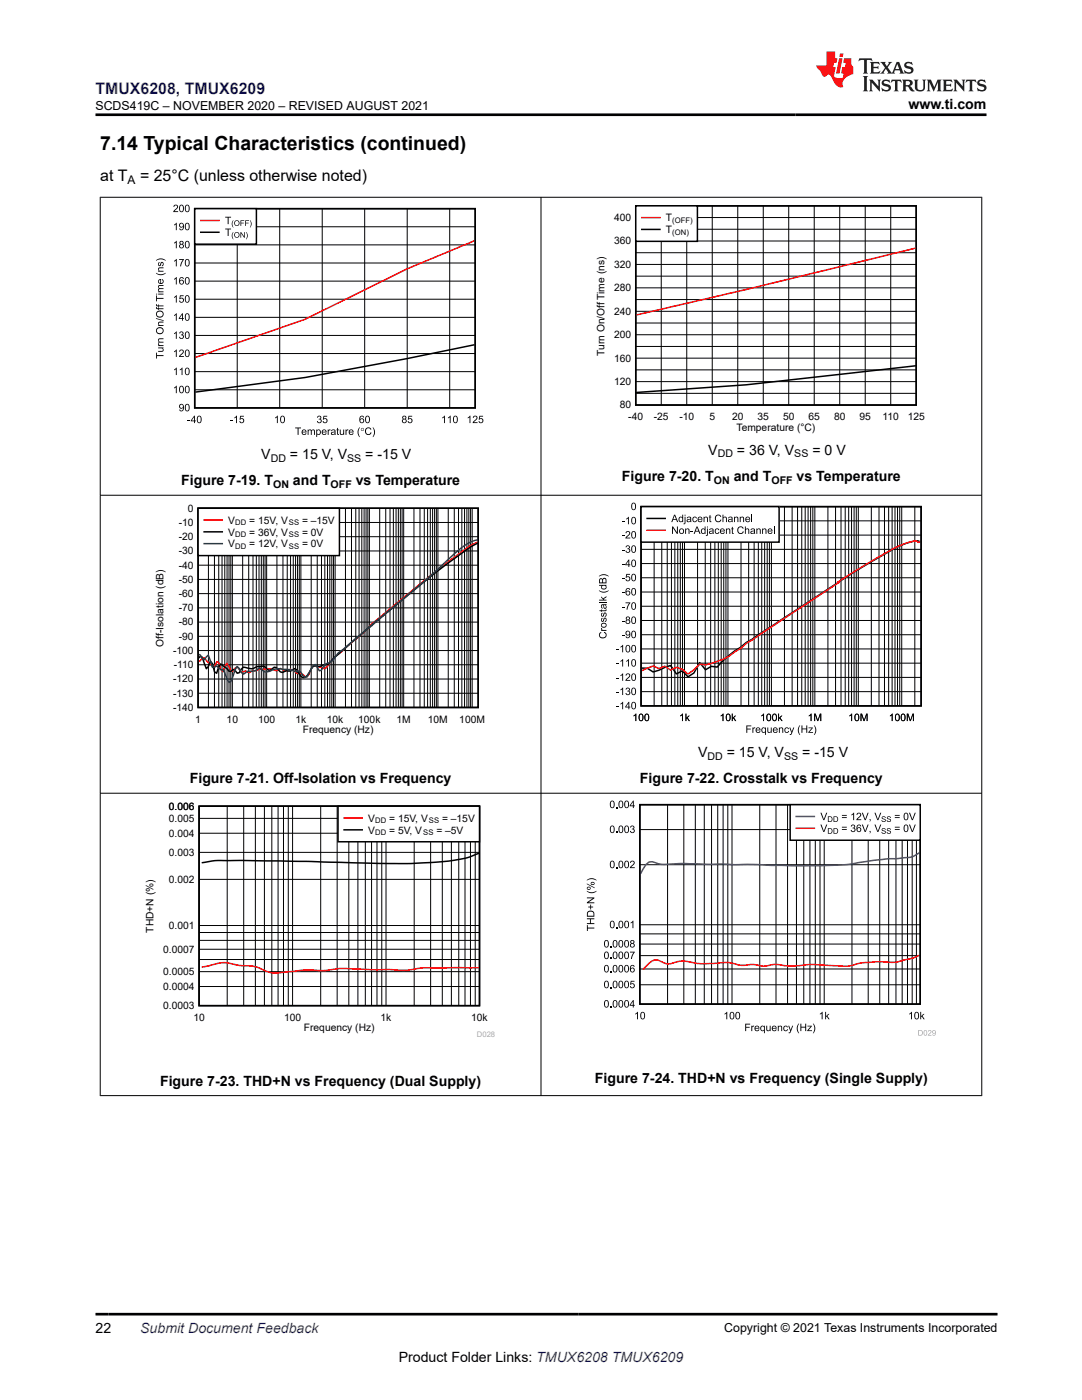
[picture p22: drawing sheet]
<svg xmlns="http://www.w3.org/2000/svg" width="216mm" height="279mm" viewBox="0 0 216 279" stroke-linecap="round" stroke-linejoin="round" font-family="sans-serif">
<defs><g id="words">
<text font-size="3.9" x="20" y="29.9">7.14 Typical Characteristics (continued)</text>
<text font-size="3.2" fill="#00f" x="19" y="18.7">TMUX6208, TMUX6209</text>
<g font-size="3.2">
<text x="20" y="36.1">at T</text>
<text x="27.9" y="36.1">= 25°C (unless otherwise noted)</text>
</g>
<g font-size="2.8">
<text x="181.3" y="21.8">www.ti.com</text>
<text x="52.1" y="91.6">V</text>
<text x="57.9" y="91.6">= 15 V, V</text>
<text x="72.9" y="91.6">= -15 V</text>
<text x="124.1" y="96">Figure 7-20. T</text>
<text x="141.3" y="90.7">V</text>
<text x="146.4" y="96">and T</text>
<text x="147.1" y="90.7">= 36 V, V</text>
<text x="158.9" y="96">vs Temperature</text>
<text x="162.1" y="90.7">= 0 V</text>
<text x="36.1" y="96.8">Figure 7-19. T</text>
<text x="58.5" y="96.8">and T</text>
<text x="71" y="96.8">vs Temperature</text>
<text x="139.3" y="151.1">V</text>
<text x="145" y="151.1">= 15 V, V</text>
<text x="160.1" y="151.1">= -15 V .</text>
<text x="37.9" y="156.3">Figure 7-21. Off-Isolation vs Frequency</text>
<text x="127.7" y="156.3">Figure 7-22. Crosstalk vs Frequency</text>
<text x="31.9" y="216.7">Figure 7-23. THD+N vs Frequency (Dual Supply)</text>
<text x="118.7" y="216.2">Figure 7-24. THD+N vs Frequency (Single Supply)</text>
<text x="19" y="266.1">22</text>
<text x="79.6" y="271.7">Product Folder Links: TMUX6208 TMUX6209</text>
</g>
<text font-size="2.8" fill="#00f" x="28" y="266.1">Submit Document Feedback</text>
<g font-size="2.5">
<text x="19" y="21.9">SCDS419C – NOVEMBER 2020 – REVISED AUGUST 2021</text>
<text x="144.5" y="265.8">Copyright © 2021 Texas Instruments Incorporated</text>
</g>
<text font-size="2.4" x="25.5" y="36.7">A</text>
<g font-size="2.1">
<text x="54" y="92.2">DD</text>
<text x="69.3" y="92.2">SS</text>
<text x="143.2" y="91.3">DD</text>
<text x="158.5" y="91.3">SS</text>
<text x="54.5" y="97.4">ON</text>
<text x="66" y="97.4">OFF</text>
<text x="142.4" y="96.5">ON</text>
<text x="153.9" y="96.5">OFF</text>
<text x="141.2" y="151.6">DD</text>
<text x="156.4" y="151.6">SS</text>
</g>
<g font-size="2">
<text x="122.5" y="44.1">400</text>
<text x="132.9" y="44.2">T</text>
<text x="132.9" y="46.5">T</text>
<text x="122.5" y="53.4">320</text>
<text x="122.5" y="48.8">360</text>
<text x="122.5" y="58.1">280</text>
<text x="122.5" y="62.8">240</text>
<text x="120.6" y="71" transform="rotate(-90 120.6 71)">Turn On/Off Time (ns)</text>
<text x="122.5" y="67.5">200</text>
<text x="122.5" y="76.8">120</text>
<text x="122.5" y="72.2">160</text>
<text x="123.7" y="81.5">80</text>
<text x="125.4" y="83.9">-40</text>
<text x="130.5" y="83.9">-25</text>
<text x="135.6" y="83.9">-10</text>
<text x="141.6" y="83.9">5</text>
<text x="146.1" y="83.9">20</text>
<text x="151.2" y="83.9">35</text>
<text x="156.2" y="83.9">50</text>
<text x="161.3" y="83.9">65</text>
<text x="166.4" y="83.9">80</text>
<text x="171.5" y="83.9">95</text>
<text x="176.1" y="83.9">110</text>
<text x="181.1" y="83.9">125</text>
<text x="147" y="86">Temperature (°C)</text>
<text x="35.7" y="107.8">-20</text>
<text x="35.7" y="104.9">-10</text>
<text x="37.5" y="102.1">0</text>
<text x="45.6" y="104.5">V</text>
<text x="45.6" y="106.9">V</text>
<text x="49.7" y="104.5">= 15V, V</text>
<text x="49.7" y="106.9">= 36V, V</text>
<text x="60.3" y="104.5">= –15V</text>
<text x="60.3" y="106.9">= 0V</text>
<text x="35.7" y="113.5">-40</text>
<text x="35.7" y="110.6">-30</text>
<text x="45.6" y="109.2">V</text>
<text x="49.7" y="109.2">= 12V, V</text>
<text x="60.3" y="109.2">= 0V</text>
<text x="35.7" y="119.1">-60</text>
<text x="35.7" y="116.3">-50</text>
<text x="35.7" y="124.8">-80</text>
<text x="35.7" y="122">-70</text>
<text x="32.6" y="129.1" transform="rotate(-90 32.6 129.1)">Off-Isolation (dB)</text>
<text x="34.5" y="130.5">-100</text>
<text x="35.7" y="127.7">-90</text>
<text x="34.5" y="136.2">-120</text>
<text x="34.7" y="133.3">-110</text>
<text x="34.5" y="141.9">-140</text>
<text x="34.5" y="139">-130</text>
<text x="39" y="144.2">1</text>
<text x="45.2" y="144.2">10</text>
<text x="51.5" y="144.2">100</text>
<text x="59" y="144.2">1k</text>
<text x="60.4" y="146.3">Frequency (Hz)</text>
<text x="65.2" y="144.2">10k</text>
<text x="71.5" y="144.2">100k</text>
<text x="79.1" y="144.2">1M</text>
<text x="85.4" y="144.2">10M</text>
<text x="91.7" y="144.2">100M</text>
<text x="33.7" y="161.6">0.006</text>
<text x="33.7" y="167">0.004</text>
<text x="33.7" y="164">0.005</text>
<text x="73.5" y="164">V</text>
<text x="73.5" y="166.3">V</text>
<text x="77.7" y="164">= 15V, V</text>
<text x="77.7" y="166.3">= 5V, V</text>
<text x="87.1" y="166.3">= –5V</text>
<text x="88.2" y="164">= –15V</text>
<text x="33.7" y="170.8">0.003</text>
<text x="33.7" y="176.2">0.002</text>
<text x="33.7" y="185.4">0.001</text>
<text x="30.6" y="186.2" transform="rotate(-90 30.6 186.2)">THD+N (%)</text>
<text x="32.6" y="190.1">0.0007</text>
<text x="32.6" y="197.6">0.0004</text>
<text x="32.6" y="194.6">0.0005</text>
<text x="32.6" y="201.4">0.0003</text>
<text x="38.6" y="203.7">10</text>
<text x="56.7" y="203.7">100</text>
<text x="75.9" y="203.7">1k</text>
<text x="94" y="203.7">10k</text>
<text x="60.6" y="205.8">Frequency (Hz)</text>
</g>
<g font-size="1.5">
<text x="134.1" y="44.5">(OFF)</text>
<text x="134.1" y="46.9">(ON)</text>
<text x="46.9" y="104.9">DD</text>
<text x="46.9" y="107.2">DD</text>
<text x="57.7" y="104.9">SS</text>
<text x="57.7" y="107.2">SS</text>
<text x="46.9" y="109.6">DD</text>
<text x="57.7" y="109.6">SS</text>
<text x="74.9" y="164.3">DD</text>
<text x="74.9" y="166.7">DD</text>
<text x="84.5" y="166.7">SS</text>
<text x="85.6" y="164.3">SS</text>
</g>
<text font-size="1.5" fill="#a8a8a8" x="95.2" y="207">D028</text>
</g></defs>
<g fill="#000">
<path d="M31.7 52.4l.1-.1 .1 .2a.21 .21 0 0 0-.3 .2 .21 .21 0 0 0 .3 .2 .42 .42 0 0 1 .2-.6 .42 .42 0 0 1 .6 .2 .42 .42 0 0 1-.1 .5l-.3 .2v-.2a.24 .24 0 0 0 .2-.3 .24 .24 0 0 0-.3-.2v.1a.38 .38 0 0 1-.1 .4 .38 .38 0 0 1-.5 0l-.1-.4zM31.2 59h.1v.5h1.3v.1h-1.3v.5h-.1zM31.6 57l1-.1v.2h-.7a.22 .22 0 0 0-.2 .1 .22 .22 0 0 0 .2 .3h.7v.2h-.7a.25 .25 0 0 0-.2 .3 .25 .25 0 0 0 .4 .1h.5v.2h-1v-.1h.1a.36 .36 0 0 1 0-.7l-.2-.3zM31.7 53.4h.9v.1h-.6a.25 .25 0 0 0-.3 .2 .25 .25 0 0 0 .2 .3h.7v.2h-1v-.1h.1l-.2-.4zM31.1 54.4a1.7 1.7 0 0 0 2 0 1.2 1.2 0 0 1-2 0zM31.1 51.9a1.32 1.32 0 0 1 2 .2 1.71 1.71 0 0 0-2 0zM34.7 55.7l.6-.4v1.5h-.2v-1.2l-.4 .2zM34.7 52.1l.6-.4v1.5h-.2v-1.2l-.4 .2zM34.7 48.4l.6-.3v1.4h-.2v-1.1l-.4 .2zM34.7 44.8l.6-.3v1.4h-.2v-1.1l-.4 .2zM34.7 41a.51 .51 0 0 1 .8 .2 .51 .51 0 0 1-.4 .7l-.3 .3h.7v.1h-.9l.2-.4a.57 .57 0 0 0 .4-.9l-.6 .3zM35.7 51.7h1l-.6 1.5h-.1v-.5l.5-.8h-.8z"/>
<path d="M31.2 70.4h.1v.5h1.3v.2h-1.3v.5h-.1zM31.6 69.3h1v.2h-.1a.38 .38 0 0 1 .1 .5 .38 .38 0 0 1-.4 .2h-.6v-.2h.5a.27 .27 0 0 0 .4-.2 .27 .27 0 0 0-.4-.3h-.5zM31.6 68.5h.2a.24 .24 0 0 0 0 .3 .24 .24 0 0 0 .3 .1h.5v.2h-1v-.2h.1l-.2-.2zM31.7 67.6l.9-.1v.2h-.6a.25 .25 0 0 0-.3 .2 .25 .25 0 0 0 .2 .3h.7v.2h-1v-.2h.1l-.2-.3zM31.7 64.3l.9-.1v.2h-.6a.25 .25 0 0 0-.3 .2 .25 .25 0 0 0 .2 .3h.7v.2h-1v-.2h.1l-.2-.3zM31.1 61.2l.2 .1 .1 .2h.2v-.2h.1v.2h.9v.2h-.9v.2h-.1v-.2a.33 .33 0 0 1-.4-.1 .33 .33 0 0 1-.1-.4zM31.1 60.7h.2l.1 .3h.2v-.2h.1v.2h.9v.1h-.9v.2h-.1v-.2a.33 .33 0 0 1-.4 0 .33 .33 0 0 1-.1-.4zM31.1 63.5l1.6 .4v.2l-1.6-.5zM34.7 77.4l.6-.4v1.5h-.2v-1.2l-.4 .2zM34.7 73.7l.6-.3v1.4h-.2v-1.1l-.4 .2zM34.7 70.1l.6-.3v1.4h-.2v-1.1l-.4 .2zM34.7 66.5l.6-.4v1.5h-.2v-1.1l-.4 .2z"/>
<path d="M34.7 62.9l.6-.4v1.5h-.2v-1.1l-.4 .2zM34.7 59.3l.6-.4v1.5h-.2v-1.2l-.4 .3zM35.9 58.9h.7v.2h-.5l-.1 .4a.49 .49 0 0 1 .7 .2 .49 .49 0 0 1-.4 .7 .49 .49 0 0 1-.6-.4h.2a.31 .31 0 0 0 .5 .1 .31 .31 0 0 0 0-.5 .31 .31 0 0 0-.5 .1h-.1zM35.9 66.2a.39 .39 0 0 1 .6 0 .39 .39 0 0 1-.1 .6 .46 .46 0 0 1 0 .8 .46 .46 0 0 1-.7-.4h.2a.3 .3 0 0 0 .4 .3 .3 .3 0 0 0 .2-.4 .3 .3 0 0 0-.4-.2v-.1a.26 .26 0 0 0 .3-.2 .26 .26 0 0 0-.2-.3 .26 .26 0 0 0-.3 .3l-.1-.1zM35.9 73.7l.5-.3v1.4h-.2v-1.1l-.3 .2zM35.9 69.9a.51 .51 0 0 1 .8 .2 .51 .51 0 0 1-.5 .7l-.2 .3h.7v.1h-1l.2-.4a.57 .57 0 0 0 .4-.9l-.6 .3zM37.4 83.8h.6v.2h-.6zM45.9 83.8h.6v.2h-.6zM46.8 83.3l.5-.3v1.4h-.2v-1.1l-.3 .2zM47.9 83h.8v.2h-.6l-.1 .4a.49 .49 0 0 1 .7 .2 .49 .49 0 0 1-.3 .6 .49 .49 0 0 1-.6-.4h.1a.31 .31 0 0 0 .5 .2 .31 .31 0 0 0 0-.5 .31 .31 0 0 0-.4 .1l-.2-.1zM54.9 83.3l.5-.3v1.4h-.1v-1.1l-.4 .2zM58.9 85.3h1.2v.2h-.5v1.3h-.2v-1.3h-.5z"/>
<path d="M61.4 85.7h.1v.2a.36 .36 0 0 1 .7 0l.3-.2 .2 .1 .1 1h-.1v-.7a.22 .22 0 0 0-.2-.3 .22 .22 0 0 0-.3 .2v.8h-.2v-.7a.25 .25 0 0 0-.3-.2 .25 .25 0 0 0-.1 .3v.6h-.2zM63.4 83.1a.4 .4 0 0 1 .6-.1 .4 .4 0 0 1-.1 .6 .46 .46 0 0 1 0 .8 .46 .46 0 0 1-.7-.4h.2a.3 .3 0 0 0 .4 .3 .3 .3 0 0 0 .2-.4 .3 .3 0 0 0-.4-.2v-.1a.26 .26 0 0 0 .3-.2 .26 .26 0 0 0-.2-.3 .26 .26 0 0 0-.3 .3l-.1-.1zM64.6 83h.7v.2h-.6l-.1 .4a.49 .49 0 0 1 .7 .2 .49 .49 0 0 1-.3 .6 .49 .49 0 0 1-.6-.4h.2a.31 .31 0 0 0 .4 .2 .31 .31 0 0 0 .1-.5 .31 .31 0 0 0-.5 .1l-.2-.1zM65.4 85.7h.2v.2l.3-.2v.2a.24 .24 0 0 0-.3 .1 .24 .24 0 0 0 0 .2v.6h-.2zM67.3 85.5l.1-.1v.3h.2v.2h-.2v.7l.3 .2a.26 .26 0 0 1-.3 0 .26 .26 0 0 1-.1-.3v-.6h-.2zM67.8 85.7h.2v.6a.27 .27 0 0 0 .2 .4 .27 .27 0 0 0 .3-.4v-.6h.2v1.1h-.2v-.2a.38 .38 0 0 1-.5 .2 .38 .38 0 0 1-.2-.4zM68.9 85.7h.2v.2l.3-.2 .1 .2a.24 .24 0 0 0-.3 .1 .24 .24 0 0 0-.1 .2v.6h-.2zM71.7 85.3h.1a1.7 1.7 0 0 0 0 1.9 1.31 1.31 0 0 1-.1-1.9zM73 85.5l.7-.2 .4 .4-.2 .1a.52 .52 0 0 0-.7-.2 .52 .52 0 0 0-.1 .8 .45 .45 0 0 0 .4 .2 .45 .45 0 0 0 .4-.3h.2a.71 .71 0 0 1-1 .4 .71 .71 0 0 1-.2-1.1zM74.3 85.3a1.2 1.2 0 0 1 0 1.9 1.71 1.71 0 0 0 0-1.9zM81.5 83h.7v.2h-.5l-.1 .4a.49 .49 0 0 1 .7 .2 .49 .49 0 0 1-.3 .6 .49 .49 0 0 1-.7-.4h.2a.31 .31 0 0 0 .5 .2 .31 .31 0 0 0 0-.5 .31 .31 0 0 0-.5 .1l-.1-.1zM88.2 83.3l.6-.3v1.4h-.2v-1.1l-.4 .2z"/>
<path d="M89.4 83.3l.5-.3v1.4h-.2v-1.1l-.3 .2zM93.3 83.3l.6-.3v1.4h-.2v-1.1l-.4 .2zM94.5 83.1a.51 .51 0 0 1 .8 .2 .51 .51 0 0 1-.5 .7l-.2 .3h.7v.1h-1l.2-.4a.57 .57 0 0 0 .4-.9l-.6 .3zM95.7 83h.7v.2h-.6l-.1 .4a.49 .49 0 0 1 .7 .2 .49 .49 0 0 1-.3 .6 .49 .49 0 0 1-.6-.4h.2a.31 .31 0 0 0 .4 .2 .31 .31 0 0 0 .1-.5 .31 .31 0 0 0-.5 .1l-.2-.1z"/>
<path d="M31.2 58.6h.2v.2h-.2zM31.6 58.6h1v.2h-1z"/>
<path d="M31.7 55.8l.4-.1v.8a.31 .31 0 0 0 .4-.2 .31 .31 0 0 0-.2-.4v-.2a.52 .52 0 0 1 .2 .7 .52 .52 0 0 1-.7 .2 .52 .52 0 0 1-.1-.8zM31.8 55.9l-.1 .4 .3 .2v-.6z"/>
<path d="M35.9 40.9a.53 .53 0 0 1 .7 .1 .53 .53 0 0 1 .1 .6 .53 .53 0 0 1-.5 .8 .53 .53 0 0 1-.5-.8zM36 41.1a.81 .81 0 0 0 .2 1.1 .76 .76 0 0 0 0-1.2z"/>
<path d="M35.9 44.6a.62 .62 0 0 1 .7 .1 .62 .62 0 0 1 .1 .8 .46 .46 0 0 1-.4 .5 .46 .46 0 0 1-.5-.4h.1a.34 .34 0 0 0 .5 .1 .34 .34 0 0 0 .1-.5 .47 .47 0 0 1-.7 .1 .47 .47 0 0 1 .1-.7zM35.9 44.9a.32 .32 0 0 0 .6 0 .32 .32 0 0 0-.6 0z"/>
<path d="M35.9 48.2a.4 .4 0 0 1 .6-.1 .4 .4 0 0 1-.1 .6 .44 .44 0 0 1 .2 .7 .44 .44 0 0 1-.7 0 .44 .44 0 0 1 .1-.7l-.2-.2zM36 48.4a.25 .25 0 0 0 .5 0 .25 .25 0 0 0-.5 0zM35.9 49.1a.3 .3 0 0 0 .6 0 .3 .3 0 0 0-.6 0z"/>
<path d="M35.9 55.5l.5-.2 .3 .4h-.2a.35 .35 0 0 0-.5-.2 .35 .35 0 0 0-.1 .5 .48 .48 0 0 1 .7 .2 .48 .48 0 0 1-.3 .7 .48 .48 0 0 1-.6-.6zM35.9 56.3a.35 .35 0 0 0 .7 0 .35 .35 0 0 0-.7 0z"/>
<path d="M37.1 59a.53 .53 0 0 1 .6 .1 .53 .53 0 0 1 .1 .6 .53 .53 0 0 1-.4 .7 .53 .53 0 0 1-.5-.7zM37.2 59.2a.82 .82 0 0 0 .2 1.1 .76 .76 0 0 0 0-1.2z"/>
<path d="M37.1 55.4a.53 .53 0 0 1 .6 0 .53 .53 0 0 1 .1 .6 .53 .53 0 0 1-.4 .8 .53 .53 0 0 1-.5-.8zM37.2 55.5a.82 .82 0 0 0 .2 1.2 .76 .76 0 0 0 0-1.3z"/>
<path d="M37.1 51.8a.53 .53 0 0 1 .6 0 .53 .53 0 0 1 .1 .6 .53 .53 0 0 1-.4 .8 .53 .53 0 0 1-.5-.8zM37.2 51.9a.82 .82 0 0 0 .2 1.1 .76 .76 0 0 0 0-1.2z"/>
<path d="M37.1 48.2a.53 .53 0 0 1 .6 0 .53 .53 0 0 1 .1 .6 .53 .53 0 0 1-.4 .8 .53 .53 0 0 1-.5-.8zM37.2 48.3a.82 .82 0 0 0 .2 1.1 .76 .76 0 0 0 0-1.2z"/>
<path d="M37.1 44.5a.53 .53 0 0 1 .6 .1 .53 .53 0 0 1 .1 .6 .53 .53 0 0 1-.4 .8 .53 .53 0 0 1-.5-.8zM37.2 44.7a.82 .82 0 0 0 .2 1.1 .76 .76 0 0 0 0-1.2z"/>
<path d="M37.1 40.9a.53 .53 0 0 1 .6 .1 .53 .53 0 0 1 .1 .6 .53 .53 0 0 1-.4 .8 .53 .53 0 0 1-.5-.8zM37.2 41.1a.82 .82 0 0 0 .2 1.1 .76 .76 0 0 0 0-1.2z"/>
<path d="M31.1 66a.75 .75 0 0 1 1.5 0 .75 .75 0 0 1-1.5 0zM31.3 65.9a.55 .55 0 0 0 1.1 0 .55 .55 0 0 0-1.1 0z"/>
<path d="M31.1 62.6a.75 .75 0 0 1 1.5 0 .75 .75 0 0 1-1.5 0zM31.3 62.6a.55 .55 0 0 0 1.1 0 .55 .55 0 0 0-1.1 0z"/>
<path d="M35.9 77.1a.53 .53 0 0 1 .7 0 .53 .53 0 0 1 .1 .6 .53 .53 0 0 1-.5 .8 .53 .53 0 0 1-.5-.8zM36 77.2a.81 .81 0 0 0 .2 1.1 .76 .76 0 0 0 0-1.2z"/>
<path d="M36.3 62.5h.2v1h.2v.2h-.2v.3h-.2v-.3h-.6zM36.3 62.8l-.4 .7h.4z"/>
<path d="M37.1 77.1a.53 .53 0 0 1 .6 0 .53 .53 0 0 1 .1 .6 .53 .53 0 0 1-.4 .8 .53 .53 0 0 1-.5-.8zM37.2 77.2a.82 .82 0 0 0 .2 1.1 .76 .76 0 0 0 0-1.2z"/>
<path d="M37.1 73.5a.53 .53 0 0 1 .6 0 .53 .53 0 0 1 .1 .6 .53 .53 0 0 1-.4 .8 .53 .53 0 0 1-.5-.8zM37.2 73.6a.82 .82 0 0 0 .2 1.1 .76 .76 0 0 0 0-1.2z"/>
<path d="M37.1 69.8a.53 .53 0 0 1 .6 .1 .53 .53 0 0 1 .1 .6 .53 .53 0 0 1-.4 .8 .53 .53 0 0 1-.5-.8zM37.2 70a.82 .82 0 0 0 .2 1.1 .76 .76 0 0 0 0-1.2z"/>
<path d="M37.1 66.2a.53 .53 0 0 1 .6 .1 .53 .53 0 0 1 .1 .6 .53 .53 0 0 1-.4 .8 .53 .53 0 0 1-.5-.8zM37.2 66.4a.82 .82 0 0 0 .2 1.1 .76 .76 0 0 0 0-1.2z"/>
<path d="M37.1 62.6a.53 .53 0 0 1 .6 .1 .53 .53 0 0 1 .1 .6 .53 .53 0 0 1-.4 .7 .53 .53 0 0 1-.5-.7zM37.2 62.8a.82 .82 0 0 0 .2 1.1 .76 .76 0 0 0 0-1.2z"/>
<path d="M35.9 80.7a.62 .62 0 0 1 .7 .1 .62 .62 0 0 1 .1 .8 .46 .46 0 0 1-.4 .5 .46 .46 0 0 1-.5-.4h.1a.34 .34 0 0 0 .5 .2 .34 .34 0 0 0 .1-.5 .47 .47 0 0 1-.7 0 .47 .47 0 0 1 .1-.7zM35.9 81.1a.32 .32 0 0 0 .6 0 .32 .32 0 0 0-.6 0z"/>
<path d="M37.1 80.7a.53 .53 0 0 1 .6 0 .53 .53 0 0 1 .1 .6 .53 .53 0 0 1-.4 .8 .53 .53 0 0 1-.5-.8zM37.2 80.9a.82 .82 0 0 0 .2 1.1 .76 .76 0 0 0 0-1.3z"/>
<path d="M38.7 83h.2v.9h.2v.2h-.2v.3h-.2v-.3h-.6zM38.7 83.3l-.5 .6h.5z"/>
<path d="M39.5 83a.53 .53 0 0 1 .6 .1 .53 .53 0 0 1 .1 .6 .53 .53 0 0 1-.4 .8 .53 .53 0 0 1-.5-.8zM39.6 83.2a.81 .81 0 0 0 .2 1.1 .76 .76 0 0 0 0-1.2z"/>
<path d="M56.1 83a.53 .53 0 0 1 .6 .1 .53 .53 0 0 1 .2 .6 .53 .53 0 0 1-.5 .8 .53 .53 0 0 1-.5-.8zM56.2 83.2a.82 .82 0 0 0 .2 1.1 .76 .76 0 0 0 0-1.2z"/>
<path d="M60.3 85.8a.5 .5 0 0 1 .6 0 .5 .5 0 0 1 .3 .5h-.8a.31 .31 0 0 0 .2 .4 .31 .31 0 0 0 .4-.3l.2 .1a.54 .54 0 0 1-.9 .2 .54 .54 0 0 1 0-.9zM60.5 85.9l-.1 .3h.6l-.2-.3z"/>
<path d="M63.1 85.7h.2v.2a.49 .49 0 0 1 .7 .4 .49 .49 0 0 1-.7 .4v.5h-.2zM63.4 86l-.1 .4 .1 .2a.36 .36 0 0 0 .4-.4 .36 .36 0 0 0-.4-.2z"/>
<path d="M64.3 85.8a.5 .5 0 0 1 .6 0 .5 .5 0 0 1 .3 .5h-.8a.31 .31 0 0 0 .2 .4 .31 .31 0 0 0 .4-.3l.2 .1a.54 .54 0 0 1-.8 .2 .54 .54 0 0 1-.1-.9zM64.5 85.9l-.1 .3h.6l-.2-.3z"/>
<path d="M66.1 85.8l.2-.1a.46 .46 0 0 1 .6 .1 .46 .46 0 0 1 .1 .5v.5l-.2-.1a.37 .37 0 0 1-.6 .1 .37 .37 0 0 1 0-.6l.6-.1a.27 .27 0 0 0-.3-.3 .27 .27 0 0 0-.3 .3l-.1-.1zM66.3 86.4a.28 .28 0 0 0 .3 .3 .28 .28 0 0 0 .2-.4z"/>
<path d="M69.7 85.8a.5 .5 0 0 1 .6 0 .5 .5 0 0 1 .3 .5h-.8a.31 .31 0 0 0 .2 .4 .31 .31 0 0 0 .4-.3l.2 .1a.54 .54 0 0 1-.9 .2 .54 .54 0 0 1 0-.9zM69.9 85.9l-.1 .3h.6l-.2-.3z"/>
<path d="M72 85.7a.31 .31 0 0 1 .6 0 .31 .31 0 0 1-.6 0zM72.1 85.7a.23 .23 0 0 0 .4 0 .23 .23 0 0 0-.4 0z"/>
<path d="M71.9 83.1l.5-.1 .2 .3h-.1a.35 .35 0 0 0-.5-.1 .35 .35 0 0 0-.1 .5 .48 .48 0 0 1 .7 .1 .48 .48 0 0 1-.3 .7 .48 .48 0 0 1-.6-.5zM71.9 84a.32 .32 0 0 0 .6 0 .32 .32 0 0 0-.6 0z"/>
<path d="M73.1 83a.53 .53 0 0 1 .6 .1 .53 .53 0 0 1 .1 .6 .53 .53 0 0 1-.5 .8 .53 .53 0 0 1-.4-.8zM73.1 83.2a.81 .81 0 0 0 .2 1.1 .76 .76 0 0 0 0-1.2z"/>
<path d="M80.4 83.1a.4 .4 0 0 1 .6-.1 .4 .4 0 0 1-.1 .6 .44 .44 0 0 1 .1 .7 .44 .44 0 0 1-.7 0 .44 .44 0 0 1 .2-.7l-.2-.2zM80.4 83.3a.25 .25 0 0 0 .5 0 .25 .25 0 0 0-.5 0zM80.4 84a.3 .3 0 0 0 .6 0 .3 .3 0 0 0-.6 0z"/>
<path d="M90.6 83a.53 .53 0 0 1 .6 .1 .53 .53 0 0 1 .2 .6 .53 .53 0 0 1-.5 .8 .53 .53 0 0 1-.5-.8zM90.7 83.2a.81 .81 0 0 0 .2 1.1 .76 .76 0 0 0 0-1.2z"/>
</g>
<path d="M38.9 41.6h55.9v39.8h-55.9zM94.7 68.8l-13.4 2.8-20.4 3.7-21.9 3" fill="none" stroke="#000" stroke-width=".3"/>
<g fill="none" stroke="#000" stroke-width=".2">
<path d="M38.9 59.7h55.9M38.9 56.1h55.9M38.9 52.5h55.9M38.9 48.9h55.9M38.9 45.3h55.9M47.3 41.6v39.8M55.8 41.6v39.8M64.3 41.6v39.8M72.8 41.6v39.8M81.3 41.6v39.8M89.7 41.6v39.8M38.9 77.8h55.9"/>
<path d="M38.9 74.2h55.9M38.9 70.6h55.9M38.9 66.9h55.9M38.9 63.3h55.9"/>
</g>
<path d="M94.7 48l-13.4 5.6-20.4 10.1-21.9 7.6" fill="none" stroke="#f00" stroke-width=".3"/>
<path d="M38.9 41.6h12.3v7.1h-12.3z" fill-rule="evenodd" fill="#fff"/>
<path d="M38.9 41.6h12.3v7.1h-12.3zM40.1 46.4h3.6M126.9 41.1h55.9v39.7h-55.9zM182.7 73l-33.8 3.8-21.9 1.5" fill="none" stroke="#000" stroke-width=".3"/>
<path d="M40.1 44h3.6M182.7 49.5l-33.8 8.3-21.9 5.1" fill="none" stroke="#f00" stroke-width=".3"/>
<g fill="#000">
<path d="M44.9 43.3h1.2v.1h-.5v1.3h-.2v-1.3h-.5zM44.9 45.6h1.2v.2h-.5v1.3h-.2v-1.3h-.5zM46.5 44h.1a1.29 1.29 0 0 0 0 1.4 1 1 0 0 1-.1-1.4zM46.5 46.3h.1a1.29 1.29 0 0 0 0 1.5 1 1 0 0 1-.1-1.5zM48 46.3h.1l.6 .9v-.9h.2v1.1h-.2l-.6-.8v.8h-.1zM48 44h.7v.1h-.6v.4h.6v.1h-.6v.5h-.1zM48.9 44h.8v.1h-.6v.4h.5v.1h-.5v.5h-.2zM49.1 46.3a.91 .91 0 0 1 0 1.5 1.31 1.31 0 0 0 0-1.5zM49.8 44a.91 .91 0 0 1 0 1.4 1.31 1.31 0 0 0 0-1.4z"/>
<path d="M46.7 44.5a.6 .6 0 0 1 1.2 0 .6 .6 0 0 1-1.2 0zM46.9 44.5a.41 .41 0 0 0 .8 0 .41 .41 0 0 0-.8 0z"/>
<path d="M46.7 46.9a.6 .6 0 0 1 1.2 0 .6 .6 0 0 1-1.2 0zM46.9 46.9a.41 .41 0 0 0 .8 0 .41 .41 0 0 0-.8 0z"/>
</g>
<g fill="none" stroke="#000" stroke-width=".2">
<path d="M126.9 59.8h55.9M126.9 57.4h55.9M126.9 55.1h55.9M126.9 52.8h55.9M126.9 50.4h55.9M126.9 48.1h55.9M126.9 45.8h55.9M126.9 43.4h55.9M131.9 41.1v39.7M137 41.1v39.7M142.1 41.1v39.7M147.2 41.1v39.7"/>
<path d="M152.3 41.1v39.7M157.4 41.1v39.7M162.5 41.1v39.7M167.6 41.1v39.7M172.6 41.1v39.7M177.7 41.1v39.7M126.9 78.5h55.9M126.9 76.2h55.9M126.9 73.8h55.9M126.9 71.5h55.9M126.9 69.1h55.9M126.9 66.8h55.9"/>
<path d="M126.9 64.5h55.9M126.9 62.1h55.9"/>
</g>
<path d="M126.9 41.1h12.3v7.1h-12.3z" fill-rule="evenodd" fill="#fff"/>
<path d="M126.9 41.1h12.3v7.1h-12.3zM128.1 45.8h3.6M39.5 101.4h55.9v39.8h-55.9zM95.3 108.4l-2 1.1-5.8 4.3-10.2 8.4-1.8 1.6a.36 .36 0 0 0-.5 .3l-1.1 1h-.2l-7.5 6.7a1.44 1.44 0 0 1-1.7 .9 1.67 1.67 0 0 1-1.6 .2l-.4 .1-1.2 1.9-.4 .3h-.5l-.4-.2-.8-1.3-.4-.3a1.44 1.44 0 0 1-1.6 .5l-.9 .3-.4-.1-.8-.9h-.4l-.8 .6-.4-.1-.4-.4a2.1 2.1 0 0 0-2.1-.1 3.1 3.1 0 0 1-2.4-.1l-.9 1.2-.4 .1-.4-.6-.4-.2-.4 .4-.4-.1-.4-.5-1.3-.9-.4 .6-.4 1.3-.4-.3-.4-1.6-.4-.5-.4 1-.4 .5-.8-2.4-.5-.1-.2 .3" fill="none" stroke="#000" stroke-width=".3"/>
<path d="M128.1 43.4h3.6M95.3 108.2l-2.8 1.6-6.5 5-11.9 9.8-.5 .7-4.9 4.3a13.9 13.9 0 0 0-3.7 3.8l-2.5-.6-1.2 2.3-1.3-.7a1.89 1.89 0 0 1-1.6-.7l-.4-.1-1.2 .3-.9-.5a1.11 1.11 0 0 1-1.6 .2l-.8-.1-.8 .1a1.9 1.9 0 0 0-1.7 .3l-.8 .1-.4 .2-.8-.3-.9 .3-.8-1.2-.8 1-.4-.1-.8-1.5-.8 1.7-.5-.5-.4-1.4-.4-.1-.4 .9-.4 .1-1.6-1.8-.4 .1-.5 .5-.2 .1" fill="none" stroke="#f00" stroke-width=".3"/>
<g fill="none" stroke="#000" stroke-width=".2">
<path d="M39.5 118.5h55.9M39.5 115.6h55.9M39.5 112.8h55.9M39.5 110h55.9M39.5 107.1h55.9M39.5 104.3h55.9M41.6 101.4v39.8M42.8 101.4v39.8M43.6 101.4v39.8M44.3 101.4v39.8M44.9 101.4v39.8M45.3 101.4v39.8"/>
<path d="M45.7 101.4v39.8M46.1 101.4v39.8M46.4 101.4v39.8M48.4 101.4v39.8M49.6 101.4v39.8M50.5 101.4v39.8M51.1 101.4v39.8M51.7 101.4v39.8M52.1 101.4v39.8M52.5 101.4v39.8M52.9 101.4v39.8M53.2 101.4v39.8"/>
<path d="M55.3 101.4v39.8M56.5 101.4v39.8M57.3 101.4v39.8M58 101.4v39.8M58.5 101.4v39.8M59 101.4v39.8M59.4 101.4v39.8M59.7 101.4v39.8M60 101.4v39.8M62.1 101.4v39.8M63.3 101.4v39.8M64.1 101.4v39.8"/>
<path d="M64.8 101.4v39.8M65.4 101.4v39.8M65.8 101.4v39.8M66.2 101.4v39.8M66.6 101.4v39.8M66.9 101.4v39.8M68.9 101.4v39.8M70.1 101.4v39.8M71 101.4v39.8M71.6 101.4v39.8M72.2 101.4v39.8M72.7 101.4v39.8"/>
<path d="M73 101.4v39.8M73.4 101.4v39.8M73.7 101.4v39.8M75.8 101.4v39.8M77 101.4v39.8M77.8 101.4v39.8M78.5 101.4v39.8M79 101.4v39.8M79.5 101.4v39.8M79.9 101.4v39.8M80.2 101.4v39.8M80.5 101.4v39.8"/>
<path d="M82.6 101.4v39.8M83.8 101.4v39.8M84.7 101.4v39.8M85.3 101.4v39.8M85.9 101.4v39.8M86.3 101.4v39.8M86.7 101.4v39.8M87.1 101.4v39.8M87.4 101.4v39.8M89.4 101.4v39.8M90.6 101.4v39.8M91.5 101.4v39.8"/>
<path d="M92.2 101.4v39.8M92.7 101.4v39.8M93.2 101.4v39.8M93.6 101.4v39.8M93.9 101.4v39.8M94.2 101.4v39.8M39.5 138.4h55.9M39.5 135.5h55.9M39.5 132.7h55.9M39.5 129.8h55.9M39.5 127h55.9M39.5 124.2h55.9"/>
<path d="M39.5 121.3h55.9"/>
</g>
<path d="M95.3 107.7l-1.7 .6-1.6 1.1-7.5 6.8-16.3 13.6a3.8 3.8 0 0 0-1.6 1.8 2.56 2.56 0 0 1-1.6 .9l-.9 1.3-.4 .1-.8-1.3-.4 .2a6.1 6.1 0 0 1-1.6 2.4l-.9-1-.4-.3-.8 .1-.4-.2-1.6-.2a4.6 4.6 0 0 0-3.3 .4h-.8l-.9-.7a2.97 2.97 0 0 1-2.4 .7l-.8 .6-1.3-1.6-.4 .6-.8 2.4-.4 .2-1.2-2.5-.5-.1-.8-.7-.4 .3h-.4l-.8-2.5-.8 1-.9-1-.2-.1" fill="none" stroke="#105465" stroke-width=".3"/>
<path d="M39.5 101.4h28.2v9.5h-28.2z" fill-rule="evenodd" fill="#fff"/>
<path d="M39.5 101.4h28.2v9.5h-28.2zM40.7 106.1h3.7M127.9 101.1h55.9v39.8h-55.9zM183.7 108.1l-1-.2-2.4 .7-2.2 1.1-4.2 2.4-6 3.6-17.8 11.9-1.2 .6-1.2 1a18.2 18.2 0 0 0-4.6 3.9l-1.2-.1-1.1 .7-1.2-1.5-1.1 2.1-1.2 .8-1.2-1.2-1.1 .6-1.2-1.7-3.5 1.3-1.1-.7-1.1-.1" fill="none" stroke="#000" stroke-width=".3"/>
<path d="M40.7 103.8h3.7M183.7 108.1h-.1a.44 .44 0 0 1-.7-.1l-1.6 .3-2 .7-7.9 4.5-4.1 2.6-.1 .1h.3l-18.6 12.2-1.2 1-1.1 .7a12.9 12.9 0 0 1-5.8 2.6l-1.2-.1-2.3 1.9-1.2-.9-1.1-.4-1.2 .5-1.2-.7-1.1 .4-1.2-.5-2.2 .9" fill="none" stroke="#f00" stroke-width=".3"/>
<path d="M40.7 108.5h3.7" fill="none" stroke="#105465" stroke-width=".3"/>
<g fill="#000">
<path d="M119.9 119l.4 .4 .7-.4v.2l-.5 .3 .5 .2v.2h-1.5v-.2h.9l-.5-.4zM119.5 117.8a1.7 1.7 0 0 0 1.9 0 1.2 1.2 0 0 1-1.9 0zM119.5 114.9a1.32 1.32 0 0 1 1.9 .2 1.71 1.71 0 0 0-1.9 0zM124.1 118.2h.5v.2h-.5zM124.1 115.4h.5v.1h-.5zM124.1 112.5h.5v.2h-.5zM124.1 109.7h.5v.2h-.5zM124.1 106.8h.5v.2h-.5zM124.1 104h.5v.2h-.5zM125 114.5h.7v.2h-.6l-.1 .4a.49 .49 0 0 1 .7 .2 .49 .49 0 0 1-.3 .7 .49 .49 0 0 1-.6-.4h.2a.31 .31 0 0 0 .5 .1 .31 .31 0 0 0 0-.5 .31 .31 0 0 0-.5 .1h-.2zM125 108.9a.39 .39 0 0 1 .6 0 .39 .39 0 0 1-.1 .6 .46 .46 0 0 1 0 .8 .46 .46 0 0 1-.7-.4h.2a.3 .3 0 0 0 .3 .3 .3 .3 0 0 0 .3-.4 .3 .3 0 0 0-.4-.2v-.1a.26 .26 0 0 0 .3-.2 .26 .26 0 0 0-.2-.3 .26 .26 0 0 0-.3 .2h-.2zM124.9 103.5l.6-.4v1.5h-.2v-1.1l-.4 .2z"/>
<path d="M125 106.1a.51 .51 0 0 1 .7 .2 .51 .51 0 0 1-.4 .7l-.3 .3h.8v.2h-1l.2-.5a.57 .57 0 0 0 .4-.8l-.6 .2zM119.5 120.1h1.5v.2h-1.5zM119.6 126.3l.3-.2 .1 .2a.52 .52 0 0 0-.2 .8 .52 .52 0 0 0 .8 .1 .45 .45 0 0 0 .3-.5 .45 .45 0 0 0-.4-.4v-.2a.71 .71 0 0 1 .4 1 .71 .71 0 0 1-1 .2l-.4-.4zM120.1 123.4l.1-.1v.2a.21 .21 0 0 0-.2 .2 .21 .21 0 0 0 .3 .2v-.1a.42 .42 0 0 1 .2-.5 .42 .42 0 0 1 .5 .1 .42 .42 0 0 1 0 .6l-.3 .1v-.1a.24 .24 0 0 0 .2-.3 .24 .24 0 0 0-.3-.2v.1a.38 .38 0 0 1-.1 .4 .38 .38 0 0 1-.5 0l-.1-.4zM120.1 122.3h.1v.2a.21 .21 0 0 0-.2 .2 .21 .21 0 0 0 .3 .2v-.1a.42 .42 0 0 1 .2-.5 .42 .42 0 0 1 .5 .1 .42 .42 0 0 1 0 .6l-.3 .1v-.2a.24 .24 0 0 0 .2-.2 .24 .24 0 0 0-.3-.2 .38 .38 0 0 1-.1 .5 .38 .38 0 0 1-.5 0l-.1-.4zM119.6 121.8h.3v-.2h.2v.2h.7l.2-.2a.26 .26 0 0 1 0 .3 .26 .26 0 0 1-.3 .1h-.6l-.2 .1v-.1h-.2zM120 125.3l.1 .1a.24 .24 0 0 0 .1 .3 .24 .24 0 0 0 .3 0h.5v.2h-1.1v-.2h.2l-.2-.1zM122.9 138.1h.6v.2h-.6zM122.9 135.2h.6v.2h-.6zM122.9 132.4h.6v.2h-.6zM122.9 129.6h.6v.1h-.6zM124.1 126.7h.5v.2h-.5z"/>
<path d="M124.1 123.9h.5v.2h-.5zM124.1 121h.5v.2h-.5zM123.8 137.6l.5-.4v1.5h-.1v-1.1l-.4 .2zM123.8 134.8l.5-.4v1.5h-.1v-1.2l-.4 .2zM123.8 131.9l.5-.4v1.5h-.1v-1.1l-.4 .2zM123.8 129.1l.5-.4v1.5h-.1v-1.2l-.4 .2zM125 137.3a.39 .39 0 0 1 .6 0 .39 .39 0 0 1-.1 .6 .46 .46 0 0 1 0 .8 .46 .46 0 0 1-.7-.4h.2a.3 .3 0 0 0 .3 .3 .3 .3 0 0 0 .3-.4 .3 .3 0 0 0-.4-.2v-.1a.26 .26 0 0 0 .3-.3 .26 .26 0 0 0-.2-.2 .26 .26 0 0 0-.3 .2h-.2zM124.8 120.2h1l-.6 1.5h-.2l.1-.4 .4-.9h-.7zM125 131.9l.5-.4v1.5h-.2v-1.1l-.3 .2zM125 134.5a.51 .51 0 0 1 .7 .2 .51 .51 0 0 1-.4 .7l-.3 .3h.8v.2h-1l.2-.5a.57 .57 0 0 0 .4-.8l-.6 .2zM122.9 140.9h.6v.2h-.6zM123.8 140.4l.5-.3v1.4h-.1v-1.1l-.4 .2z"/>
<path d="M126.4 142.8l.6-.4v1.5h-.2v-1.1l-.4 .2zM135.7 142.8l.6-.4v1.5h-.2v-1.1l-.4 .2zM136.8 142.4h.2v.9l.4-.5h.2l-.4 .4 .5 .7h-.3l-.3-.5-.1 .5h-.2zM143.8 142.8l.6-.4v1.5h-.2v-1.1l-.4 .2zM146 142.4h.2v.9l.4-.5h.3l-.4 .4 .4 .7h-.2l-.4-.5-.1 .5h-.2zM148.9 144.8h1v.2h-.8v.4h.7v.2h-.7v.7h-.2zM150.1 145.2h.2v.1l.3-.1 .1 .2a.24 .24 0 0 0-.3 0 .24 .24 0 0 0-.1 .3v.6h-.2zM151.9 142.8l.6-.4v1.5h-.2v-1.1l-.4 .2zM153.1 145.2h.2v.6a.27 .27 0 0 0 .3 .3 .27 .27 0 0 0 .2-.3v-.6h.2v1.1h-.2v-.2a.38 .38 0 0 1-.4 .2 .38 .38 0 0 1-.3-.5zM155.3 142.4h.1v.9l.5-.5h.2l-.4 .4 .5 .7h-.3l-.3-.5-.2 .5h-.1zM155.4 145.2h.2v.1a.38 .38 0 0 1 .4-.1 .38 .38 0 0 1 .3 .4v.7h-.2v-.7a.25 .25 0 0 0-.2-.3 .25 .25 0 0 0-.3 .2v.8h-.2zM156.6 145.3l.6-.1 .2 .3-.2-.1a.37 .37 0 0 0-.5 .3 .37 .37 0 0 0 .5 .4l.1-.2h.1a.52 .52 0 0 1-.8 .2 .52 .52 0 0 1 0-.8z"/>
<path d="M157.5 145.2h.2l.3 .9 .3-.9h.2l-.4 1.1a.37 .37 0 0 1-.5 .4v-.2h.2l.1-.2zM159.6 144.8h.1a1.7 1.7 0 0 0 0 1.9 1.31 1.31 0 0 1-.1-1.9zM159.9 144.8h.2v.6h.8v-.6h.2v1.5h-.2v-.7h-.8v.7h-.2zM161.3 145.2h.9l-.7 .9h.7v.2h-.9l.7-1h-.7zM161.4 142.8l.5-.4v1.5h-.2v-1.1l-.3 .2zM162.5 142.4h.3l.4 1.3 .4-1.3h.3v1.5h-.2v-1.2l-.4 1.2h-.2l-.5-1.3v1.3h-.1zM162.4 144.8a1.2 1.2 0 0 1 0 1.9 1.71 1.71 0 0 0 0-1.9zM169.5 142.8l.5-.4v1.5h-.2v-1.1l-.3 .2zM171.7 142.4h.3l.4 1.3 .5-1.3h.2v1.5h-.2v-1.2l-.4 1.2h-.2l-.4-1.3v1.3h-.2zM177.6 142.8l.5-.4v1.5h-.2v-1.1l-.3 .2zM180.9 142.4h.3l.5 1.3 .4-1.3h.3v1.5h-.2v-1.2l-.5 1.2h-.1l-.5-1.3v1.3h-.2z"/>
<path d="M119.5 116.7h1.5v.2h-.1a.49 .49 0 0 1-.4 .8 .49 .49 0 0 1-.4-.8h-.6zM120.2 117l-.1 .1a.36 .36 0 0 0 .4 .4 .36 .36 0 0 0 .3-.5z"/>
<path d="M119.6 115.5l.3-.1 .3 .2a.42 .42 0 0 1 .6-.3 .42 .42 0 0 1 .2 .6v.5h-1.5zM119.8 115.7l-.1 .5h.5v-.3a.24 .24 0 0 0-.1-.3 .24 .24 0 0 0-.3 .1zM120.4 115.6l-.1 .6h.5v-.6z"/>
<path d="M125.4 111.7h.2v.9h.2v.2h-.2v.4h-.2v-.4h-.7zM125.4 112l-.5 .6h.5z"/>
<path d="M125 117.5l.5-.1 .2 .3h-.1a.35 .35 0 0 0-.5-.1 .35 .35 0 0 0-.1 .5 .48 .48 0 0 1 .7 .1 .48 .48 0 0 1-.3 .7 .48 .48 0 0 1-.6-.5zM125 118.4a.32 .32 0 0 0 .6 0 .32 .32 0 0 0-.6 0z"/>
<path d="M126.2 100.4a.53 .53 0 0 1 .6 .1 .53 .53 0 0 1 .1 .6 .53 .53 0 0 1-.5 .7 .53 .53 0 0 1-.5-.7zM126.2 100.6a.82 .82 0 0 0 .2 1.1 .76 .76 0 0 0 0-1.2z"/>
<path d="M126.2 117.4a.53 .53 0 0 1 .6 .1 .53 .53 0 0 1 .1 .6 .53 .53 0 0 1-.5 .8 .53 .53 0 0 1-.4-.8zM126.2 117.6a.81 .81 0 0 0 .2 1.1 .76 .76 0 0 0 0-1.2z"/>
<path d="M126.2 114.6a.53 .53 0 0 1 .6 .1 .53 .53 0 0 1 .1 .6 .53 .53 0 0 1-.5 .7 .53 .53 0 0 1-.4-.7zM126.2 114.8a.82 .82 0 0 0 .2 1.1 .76 .76 0 0 0 0-1.2z"/>
<path d="M126.2 111.8a.53 .53 0 0 1 .6 0 .53 .53 0 0 1 .1 .6 .53 .53 0 0 1-.5 .8 .53 .53 0 0 1-.4-.8zM126.2 111.9a.81 .81 0 0 0 .2 1.1 .76 .76 0 0 0 0-1.2z"/>
<path d="M126.2 108.9a.53 .53 0 0 1 .6 .1 .53 .53 0 0 1 .1 .6 .53 .53 0 0 1-.5 .7 .53 .53 0 0 1-.4-.7zM126.2 109.1a.81 .81 0 0 0 .2 1.1 .76 .76 0 0 0 0-1.2z"/>
<path d="M126.2 106.1a.53 .53 0 0 1 .6 0 .53 .53 0 0 1 .1 .6 .53 .53 0 0 1-.5 .8 .53 .53 0 0 1-.4-.8zM126.2 106.2a.82 .82 0 0 0 .2 1.1 .76 .76 0 0 0 0-1.2z"/>
<path d="M126.2 103.2a.53 .53 0 0 1 .6 .1 .53 .53 0 0 1 .1 .6 .53 .53 0 0 1-.5 .8 .53 .53 0 0 1-.4-.8zM126.2 103.4a.81 .81 0 0 0 .2 1.1 .76 .76 0 0 0 0-1.2z"/>
<path d="M119.9 124.7a.55 .55 0 0 1 1.1 0 .55 .55 0 0 1-1.1 0zM120.2 124.6a.36 .36 0 0 0 .3 .5 .36 .36 0 0 0 .3-.5z"/>
<path d="M120 120.7l1-.2-.1 .3a.37 .37 0 0 1 .2 .5 .37 .37 0 0 1-.6 0l-.2-.5a.27 .27 0 0 0-.2 .2 .27 .27 0 0 0 .2 .3l-.1 .2a.53 .53 0 0 1-.2-.8zM120.5 120.8l.1 .4a.17 .17 0 0 0 .2 .1 .17 .17 0 0 0 .1-.2l-.1-.2z"/>
<path d="M125 128.8a.53 .53 0 0 1 .6 .1 .53 .53 0 0 1 .2 .6 .53 .53 0 0 1-.5 .7 .53 .53 0 0 1-.5-.7zM125.1 129a.81 .81 0 0 0 .2 1.1 .76 .76 0 0 0 0-1.2z"/>
<path d="M124.9 126a.62 .62 0 0 1 .8 .1 .62 .62 0 0 1 0 .8 .46 .46 0 0 1-.4 .5 .46 .46 0 0 1-.5-.4h.2a.34 .34 0 0 0 .5 .1 .34 .34 0 0 0 .1-.5 .47 .47 0 0 1-.7 .1 .47 .47 0 0 1 0-.7zM124.9 126.3a.35 .35 0 0 0 .7 0 .35 .35 0 0 0-.7 0z"/>
<path d="M125 123.1a.4 .4 0 0 1 .6 0 .4 .4 0 0 1-.1 .6 .44 .44 0 0 1 .1 .7 .44 .44 0 0 1-.6 0 .44 .44 0 0 1 .1-.7l-.2-.2zM125 123.4a.25 .25 0 0 0 .5 0 .25 .25 0 0 0-.5 0zM125 124.1a.3 .3 0 0 0 .6 0 .3 .3 0 0 0-.6 0z"/>
<path d="M126.2 126a.53 .53 0 0 1 .6 0 .53 .53 0 0 1 .1 .6 .53 .53 0 0 1-.5 .8 .53 .53 0 0 1-.4-.8zM126.2 126.1a.81 .81 0 0 0 .2 1.1 .76 .76 0 0 0 0-1.2z"/>
<path d="M126.2 123.1a.53 .53 0 0 1 .6 .1 .53 .53 0 0 1 .1 .6 .53 .53 0 0 1-.5 .7 .53 .53 0 0 1-.4-.7zM126.2 123.3a.82 .82 0 0 0 .2 1.1 .76 .76 0 0 0 0-1.2z"/>
<path d="M126.2 120.3a.53 .53 0 0 1 .6 0 .53 .53 0 0 1 .1 .6 .53 .53 0 0 1-.5 .8 .53 .53 0 0 1-.4-.8zM126.2 120.4a.81 .81 0 0 0 .2 1.2 .76 .76 0 0 0 0-1.3z"/>
<path d="M126.2 137.3a.53 .53 0 0 1 .6 .1 .53 .53 0 0 1 .1 .6 .53 .53 0 0 1-.5 .7 .53 .53 0 0 1-.4-.7zM126.2 137.5a.81 .81 0 0 0 .2 1.1 .76 .76 0 0 0 0-1.2z"/>
<path d="M126.2 134.5a.53 .53 0 0 1 .6 0 .53 .53 0 0 1 .1 .6 .53 .53 0 0 1-.5 .8 .53 .53 0 0 1-.4-.8zM126.2 134.6a.81 .81 0 0 0 .2 1.1 .76 .76 0 0 0 0-1.2z"/>
<path d="M126.2 131.6a.53 .53 0 0 1 .6 .1 .53 .53 0 0 1 .1 .6 .53 .53 0 0 1-.5 .7 .53 .53 0 0 1-.4-.7zM126.2 131.8a.81 .81 0 0 0 .2 1.1 .76 .76 0 0 0 0-1.2z"/>
<path d="M126.2 128.8a.53 .53 0 0 1 .6 .1 .53 .53 0 0 1 .1 .6 .53 .53 0 0 1-.5 .7 .53 .53 0 0 1-.4-.7zM126.2 129a.81 .81 0 0 0 .2 1.1 .76 .76 0 0 0 0-1.2z"/>
<path d="M125.4 140.1h.2v.9h.2v.2h-.2v.3h-.2v-.3h-.6zM125.4 140.4l-.5 .6h.5z"/>
<path d="M126.2 140.2a.53 .53 0 0 1 .6 0 .53 .53 0 0 1 .1 .6 .53 .53 0 0 1-.5 .8 .53 .53 0 0 1-.4-.8zM126.2 140.3a.82 .82 0 0 0 .2 1.1 .76 .76 0 0 0 0-1.2z"/>
<path d="M127.6 142.5a.53 .53 0 0 1 .7 .1 .53 .53 0 0 1 .1 .6 .53 .53 0 0 1-.5 .7 .53 .53 0 0 1-.5-.7zM127.7 142.7a.82 .82 0 0 0 .2 1.1 .76 .76 0 0 0 0-1.2z"/>
<path d="M127.6 142.5a.53 .53 0 0 1 .7 .1 .53 .53 0 0 1 .1 .6 .53 .53 0 0 1-.5 .7 .53 .53 0 0 1-.5-.7zM127.7 142.7a.82 .82 0 0 0 .2 1.1 .76 .76 0 0 0 0-1.2z"/>
<path d="M128.8 142.5a.53 .53 0 0 1 .6 .1 .53 .53 0 0 1 .1 .6 .53 .53 0 0 1-.4 .7 .53 .53 0 0 1-.5-.7zM128.9 142.7a.82 .82 0 0 0 .2 1.1 .76 .76 0 0 0 0-1.2z"/>
<path d="M128.8 142.5a.53 .53 0 0 1 .6 .1 .53 .53 0 0 1 .1 .6 .53 .53 0 0 1-.4 .7 .53 .53 0 0 1-.5-.7zM128.9 142.7a.82 .82 0 0 0 .2 1.1 .76 .76 0 0 0 0-1.2z"/>
<path d="M145 142.5a.53 .53 0 0 1 .6 .1 .53 .53 0 0 1 .2 .6 .53 .53 0 0 1-.5 .7 .53 .53 0 0 1-.5-.7zM145.1 142.7a.82 .82 0 0 0 .2 1.1 .76 .76 0 0 0 0-1.2z"/>
<path d="M145 142.5a.53 .53 0 0 1 .6 .1 .53 .53 0 0 1 .2 .6 .53 .53 0 0 1-.5 .7 .53 .53 0 0 1-.5-.7zM145.1 142.7a.82 .82 0 0 0 .2 1.1 .76 .76 0 0 0 0-1.2z"/>
<path d="M150.9 145.3a.5 .5 0 0 1 .6-.1 .5 .5 0 0 1 .3 .6h-.8a.31 .31 0 0 0 .2 .3 .31 .31 0 0 0 .4-.2h.1a.54 .54 0 0 1-.8 .3 .54 .54 0 0 1 0-.9zM151.1 145.4l-.1 .2h.6l-.2-.3z"/>
<path d="M152 145.3l.4-.1 .3 .1v-.1h.1v1.5h-.1v-.6a.52 .52 0 0 1-.8-.1 .52 .52 0 0 1 .1-.7zM152.2 145.4a.38 .38 0 0 0-.1 .5 .38 .38 0 0 0 .5 .1 .38 .38 0 0 0 .1-.5 .38 .38 0 0 0-.5-.1z"/>
<path d="M153.1 142.5a.53 .53 0 0 1 .6 .1 .53 .53 0 0 1 .2 .6 .53 .53 0 0 1-.5 .7 .53 .53 0 0 1-.5-.7zM153.2 142.7a.81 .81 0 0 0 .2 1.1 .76 .76 0 0 0 0-1.2z"/>
<path d="M153.1 142.5a.53 .53 0 0 1 .6 .1 .53 .53 0 0 1 .2 .6 .53 .53 0 0 1-.5 .7 .53 .53 0 0 1-.5-.7zM153.2 142.7a.81 .81 0 0 0 .2 1.1 .76 .76 0 0 0 0-1.2z"/>
<path d="M154.3 142.5a.53 .53 0 0 1 .6 .1 .53 .53 0 0 1 .1 .6 .53 .53 0 0 1-.5 .7 .53 .53 0 0 1-.4-.7zM154.3 142.7a.82 .82 0 0 0 .2 1.1 .76 .76 0 0 0 0-1.2z"/>
<path d="M154.3 142.5a.53 .53 0 0 1 .6 .1 .53 .53 0 0 1 .1 .6 .53 .53 0 0 1-.5 .7 .53 .53 0 0 1-.4-.7zM154.3 142.7a.82 .82 0 0 0 .2 1.1 .76 .76 0 0 0 0-1.2z"/>
<path d="M154.3 145.3a.5 .5 0 0 1 .6-.1 .5 .5 0 0 1 .3 .6h-.8a.31 .31 0 0 0 .2 .3 .31 .31 0 0 0 .4-.2h.2a.54 .54 0 0 1-.8 .3 .54 .54 0 0 1-.1-.9zM154.5 145.4l-.1 .2h.6l-.2-.3z"/>
<path d="M170.7 142.5a.53 .53 0 0 1 .6 .1 .53 .53 0 0 1 .2 .6 .53 .53 0 0 1-.5 .7 .53 .53 0 0 1-.5-.7zM170.8 142.7a.81 .81 0 0 0 .2 1.1 .76 .76 0 0 0 0-1.2z"/>
<path d="M170.7 142.5a.53 .53 0 0 1 .6 .1 .53 .53 0 0 1 .2 .6 .53 .53 0 0 1-.5 .7 .53 .53 0 0 1-.5-.7zM170.8 142.7a.81 .81 0 0 0 .2 1.1 .76 .76 0 0 0 0-1.2z"/>
<path d="M178.8 142.5a.53 .53 0 0 1 .6 .1 .53 .53 0 0 1 .1 .6 .53 .53 0 0 1-.4 .7 .53 .53 0 0 1-.5-.7zM178.9 142.7a.81 .81 0 0 0 .2 1.1 .76 .76 0 0 0 0-1.2z"/>
<path d="M178.8 142.5a.53 .53 0 0 1 .6 .1 .53 .53 0 0 1 .1 .6 .53 .53 0 0 1-.4 .7 .53 .53 0 0 1-.5-.7zM178.9 142.7a.81 .81 0 0 0 .2 1.1 .76 .76 0 0 0 0-1.2z"/>
<path d="M179.9 142.5a.53 .53 0 0 1 .6 .1 .53 .53 0 0 1 .2 .6 .53 .53 0 0 1-.5 .7 .53 .53 0 0 1-.5-.7zM180 142.7a.81 .81 0 0 0 .2 1.1 .76 .76 0 0 0 0-1.2z"/>
<path d="M179.9 142.5a.53 .53 0 0 1 .6 .1 .53 .53 0 0 1 .2 .6 .53 .53 0 0 1-.5 .7 .53 .53 0 0 1-.5-.7zM180 142.7a.81 .81 0 0 0 .2 1.1 .76 .76 0 0 0 0-1.2z"/>
</g>
<g fill="none" stroke="#000" stroke-width=".2">
<path d="M127.9 118.2h55.9M127.9 115.3h55.9M127.9 112.5h55.9M127.9 109.6h55.9M127.9 106.8h55.9M127.9 103.9h55.9M130.5 101.1v39.8M132 101.1v39.8M133.1 101.1v39.8M134 101.1v39.8M134.7 101.1v39.8M135.2 101.1v39.8"/>
<path d="M135.7 101.1v39.8M136.2 101.1v39.8M136.6 101.1v39.8M139.2 101.1v39.8M140.7 101.1v39.8M141.8 101.1v39.8M142.6 101.1v39.8M143.3 101.1v39.8M143.9 101.1v39.8M144.4 101.1v39.8M144.9 101.1v39.8M145.3 101.1v39.8"/>
<path d="M147.9 101.1v39.8M149.4 101.1v39.8M150.5 101.1v39.8M151.3 101.1v39.8M152 101.1v39.8M152.6 101.1v39.8M153.1 101.1v39.8M153.5 101.1v39.8M153.9 101.1v39.8M156.5 101.1v39.8M158.1 101.1v39.8M159.1 101.1v39.8"/>
<path d="M160 101.1v39.8M160.7 101.1v39.8M161.2 101.1v39.8M161.8 101.1v39.8M162.2 101.1v39.8M162.6 101.1v39.8M165.2 101.1v39.8M166.7 101.1v39.8M167.8 101.1v39.8M168.7 101.1v39.8M169.3 101.1v39.8M169.9 101.1v39.8"/>
<path d="M170.4 101.1v39.8M170.9 101.1v39.8M171.3 101.1v39.8M173.9 101.1v39.8M175.4 101.1v39.8M176.5 101.1v39.8M177.3 101.1v39.8M178 101.1v39.8M178.6 101.1v39.8M179.1 101.1v39.8M179.5 101.1v39.8M179.9 101.1v39.8"/>
<path d="M182.5 101.1v39.8M127.9 138h55.9M127.9 135.2h55.9M127.9 132.3h55.9M127.9 129.5h55.9M127.9 126.7h55.9M127.9 123.8h55.9M127.9 121h55.9"/>
</g>
<path d="M127.9 101.1h27.6v7.1h-27.6z" fill-rule="evenodd" fill="#fff"/>
<path d="M127.9 101.1h27.6v7.1h-27.6zM129.1 103.5h3.6M39.7 160.9h56v39.8h-56zM95.5 170.3a27 27 0 0 1-9.8 1.8 198 198 0 0 1-18 0l-21.8-.3a18.7 18.7 0 0 0-5.6 .4" fill="none" stroke="#000" stroke-width=".3"/>
<g fill="#000">
<path d="M134.1 105.1h.2l.8 1.1v-1.1h.2v1.4h-.2l-.8-1.1v1.1h-.2zM136.7 105.5h.2v.1a.38 .38 0 0 1 .4-.1 .38 .38 0 0 1 .3 .4v.6h-.2v-.6a.25 .25 0 0 0-.2-.3 .25 .25 0 0 0-.3 .2v.7h-.2zM137.8 105.9h.5v.2h-.5zM138.3 103.2l.5-.1 .3 .3-.3-.1a.37 .37 0 0 0-.5 .4 .37 .37 0 0 0 .5 .3l.1-.2h.2a.52 .52 0 0 1-.8 .3 .52 .52 0 0 1 0-.9zM140.4 103.1h.2v.2a.38 .38 0 0 1 .4-.2 .38 .38 0 0 1 .3 .4v.7h-.2v-.7a.25 .25 0 0 0-.2-.2 .25 .25 0 0 0-.3 .1v.8h-.2zM141.6 102.9l.2-.1v.3h.1v.2h-.1v.7l.2 .2a.26 .26 0 0 1-.3 0 .26 .26 0 0 1-.1-.3v-.6h-.2zM142.7 105.6l.6-.1 .2 .3-.2-.1a.37 .37 0 0 0-.5 .3 .37 .37 0 0 0 .5 .4l.1-.2h.1a.52 .52 0 0 1-.7 .2 .52 .52 0 0 1-.1-.8zM142.8 102.9l.7-.2 .4 .4-.2 .1a.52 .52 0 0 0-.7-.2 .52 .52 0 0 0-.1 .8 .45 .45 0 0 0 .5 .2 .45 .45 0 0 0 .4-.3h.1a.71 .71 0 0 1-1 .4 .71 .71 0 0 1-.2-1.1zM144.2 102.7h.2v.6a.38 .38 0 0 1 .4-.2 .38 .38 0 0 1 .2 .4v.7h-.1v-.7a.26 .26 0 0 0-.3-.2 .26 .26 0 0 0-.2 .3v.6h-.2zM144.9 105.5h.1v.1a.38 .38 0 0 1 .5-.1 .38 .38 0 0 1 .2 .4v.6h-.2v-.6a.25 .25 0 0 0-.1-.3 .25 .25 0 0 0-.3 .2l-.1 .7h-.1zM146 105.2l.2-.1v.4h.2v.1h-.2v.7l.2 .2a.26 .26 0 0 1-.3 0 .26 .26 0 0 1-.1-.3v-.6h-.1zM146.5 103.1h.1v.2a.38 .38 0 0 1 .5-.2 .38 .38 0 0 1 .2 .4v.7h-.2v-.7a.25 .25 0 0 0-.1-.2 .25 .25 0 0 0-.3 .1l-.1 .8h-.1z"/>
<path d="M147.6 103.1h.2v.2a.38 .38 0 0 1 .4-.2 .38 .38 0 0 1 .3 .4v.7h-.2v-.7a.25 .25 0 0 0-.2-.2 .25 .25 0 0 0-.3 .1v.8h-.2zM147.3 105.2l.7-.1 .4 .4h-.2a.52 .52 0 0 0-.8-.2 .52 .52 0 0 0 0 .8 .45 .45 0 0 0 .4 .3 .45 .45 0 0 0 .4-.4l.2 .1a.71 .71 0 0 1-1 .4 .71 .71 0 0 1-.2-1.1zM148.6 105.1h.2v.5a.38 .38 0 0 1 .5-.1 .38 .38 0 0 1 .2 .4v.6h-.2v-.6a.26 .26 0 0 0-.3-.3 .26 .26 0 0 0-.2 .4v.5h-.2zM149.9 102.7h.2v1.5h-.2zM150.9 105.5h.2v.1a.38 .38 0 0 1 .5-.1 .38 .38 0 0 1 .2 .4v.6h-.2v-.6a.25 .25 0 0 0-.2-.3 .25 .25 0 0 0-.3 .2v.7h-.2zM152.1 105.5h.1v.1a.38 .38 0 0 1 .5-.1 .38 .38 0 0 1 .2 .4v.6h-.1v-.6a.25 .25 0 0 0-.2-.3 .25 .25 0 0 0-.3 .2v.7h-.2zM154.4 105.1h.1v1.4h-.1z"/>
<path d="M134.5 102.7h.2l.6 1.5h-.2l-.2-.5h-.6l-.1 .5h-.3zM134.6 102.9l-.2 .7h.5z"/>
<path d="M135.5 106a.55 .55 0 0 1 1.1 0 .55 .55 0 0 1-1.1 0zM135.8 105.7a.38 .38 0 0 0-.1 .5 .38 .38 0 0 0 .5 .1 .38 .38 0 0 0 .1-.5 .38 .38 0 0 0-.5-.1z"/>
<path d="M135.5 103.3l.3-.2 .3 .2v-.6h.2v1.5h-.2v-.1a.51 .51 0 0 1-.7-.1 .51 .51 0 0 1 .1-.7zM135.7 103.4a.37 .37 0 0 0-.1 .5 .37 .37 0 0 0 .5 .1v-.6l-.2-.1z"/>
<path d="M136.6 102.7h.2v.2h-.2zM136.6 103.1h.2v1.3l-.4 .2v-.1l.2-.1z"/>
<path d="M137.1 103.3l.2-.2a.46 .46 0 0 1 .5 .1 .46 .46 0 0 1 .1 .5l.1 .5-.2-.1a.37 .37 0 0 1-.6 .1 .37 .37 0 0 1 0-.6l.5-.1a.27 .27 0 0 0-.2-.3 .27 .27 0 0 0-.3 .3l-.2-.1zM137.2 103.8a.28 .28 0 0 0 .4 .3 .28 .28 0 0 0 .1-.4z"/>
<path d="M139 105.1h.2l.6 1.4h-.2l-.2-.4h-.6l-.2 .4h-.2zM139.1 105.2l-.3 .7h.5z"/>
<path d="M139.3 103.3a.5 .5 0 0 1 .6-.1 .5 .5 0 0 1 .3 .5h-.8a.31 .31 0 0 0 .2 .4 .31 .31 0 0 0 .4-.3l.2 .1a.54 .54 0 0 1-.9 .2 .54 .54 0 0 1 0-.8zM139.5 103.3l-.1 .3h.6l-.2-.3z"/>
<path d="M140 105.6l.3-.1 .3 .1v-.5h.2v1.4h-.2v-.1a.51 .51 0 0 1-.7-.1 .51 .51 0 0 1 .1-.7zM140.1 105.7a.37 .37 0 0 0-.1 .5 .37 .37 0 0 0 .5 .1v-.6l-.2-.1z"/>
<path d="M141.1 105.1h.1v.2h-.1zM141.1 105.5h.1v1.3l-.3 .2v-.2l.2-.1z"/>
<path d="M141.6 105.6l.1-.1a.46 .46 0 0 1 .6 0 .46 .46 0 0 1 .1 .6v.4l-.2-.1a.37 .37 0 0 1-.6 .2 .37 .37 0 0 1 .1-.6l.5-.1a.27 .27 0 0 0-.2-.3 .27 .27 0 0 0-.3 .2h-.2zM141.7 106.1a.28 .28 0 0 0 .4 .3 .28 .28 0 0 0 .1-.4z"/>
<path d="M143.8 105.6a.5 .5 0 0 1 .6-.1 .5 .5 0 0 1 .2 .6h-.8a.31 .31 0 0 0 .3 .3 .31 .31 0 0 0 .3-.2h.2a.54 .54 0 0 1-.8 .2 .54 .54 0 0 1 0-.8zM143.9 105.7l-.1 .2h.6l-.1-.3z"/>
<path d="M145.4 103.3l.1-.2a.46 .46 0 0 1 .6 .1 .46 .46 0 0 1 .1 .5v.5l-.2-.1a.37 .37 0 0 1-.6 .1 .37 .37 0 0 1 0-.6l.6-.1a.27 .27 0 0 0-.2-.3 .27 .27 0 0 0-.3 .3l-.2-.1zM145.5 103.8a.28 .28 0 0 0 .3 .3 .28 .28 0 0 0 .2-.4z"/>
<path d="M148.8 103.3a.5 .5 0 0 1 .6-.1 .5 .5 0 0 1 .3 .5h-.8a.31 .31 0 0 0 .2 .4 .31 .31 0 0 0 .4-.3l.2 .1a.54 .54 0 0 1-.8 .2 .54 .54 0 0 1-.1-.8zM149 103.3l-.1 .3h.6l-.2-.3z"/>
<path d="M149.8 105.6l.2-.1a.46 .46 0 0 1 .5 0 .46 .46 0 0 1 .1 .6l.1 .4-.2-.1a.37 .37 0 0 1-.6 .2 .37 .37 0 0 1 0-.6l.6-.1a.27 .27 0 0 0-.3-.3 .27 .27 0 0 0-.3 .2h-.2zM150 106.1a.28 .28 0 0 0 .3 .3 .28 .28 0 0 0 .2-.4z"/>
<path d="M153.3 105.6a.5 .5 0 0 1 .6-.1 .5 .5 0 0 1 .2 .6h-.8a.31 .31 0 0 0 .3 .3 .31 .31 0 0 0 .4-.2h.1a.54 .54 0 0 1-.8 .2 .54 .54 0 0 1 0-.8zM153.5 105.7l-.1 .2h.6l-.2-.3z"/>
</g>
<path d="M129.1 105.8h3.6M40.3 193l1.3-.2a7.6 7.6 0 0 1 5.6-.2l1.2 .1a8.1 8.1 0 0 1 5 1.2 8.1 8.1 0 0 0 3.7 .1 25.4 25.4 0 0 1 7.5-.3 40 40 0 0 1 9.9-.1l3.1-.1a16.2 16.2 0 0 0 6.3-.3l11.6-.1" fill="none" stroke="#f00" stroke-width=".3"/>
<g fill="none" stroke="#000" stroke-width=".2">
<path d="M39.7 175.5h56M39.7 170.1h56M39.7 166.3h56M39.7 163.3h56M39.7 160.9h56M45.3 160.9v39.8M48.6 160.9v39.8M51 160.9v39.8M52.8 160.9v39.8M54.2 160.9v39.8M55.5 160.9v39.8M56.6 160.9v39.8"/>
<path d="M57.5 160.9v39.8M58.4 160.9v39.8M64 160.9v39.8M67.3 160.9v39.8M69.6 160.9v39.8M71.4 160.9v39.8M72.9 160.9v39.8M74.1 160.9v39.8M75.2 160.9v39.8M76.2 160.9v39.8M77 160.9v39.8M82.6 160.9v39.8"/>
<path d="M85.9 160.9v39.8M88.3 160.9v39.8M90.1 160.9v39.8M91.5 160.9v39.8M92.8 160.9v39.8M93.9 160.9v39.8M94.8 160.9v39.8M39.7 196.9h56M39.7 193.9h56M39.7 191.5h56M39.7 189.4h56M39.7 187.7h56"/>
<path d="M39.7 186.1h56M39.7 184.7h56"/>
</g>
<path d="M67.4 160.9h28.3v7.1h-28.3z" fill-rule="evenodd" fill="#fff"/>
<path d="M67.4 160.9h28.3v7.1h-28.3zM68.7 165.6h3.6M127.7 160.6h55.9v39.8h-55.9z" fill="none" stroke="#000" stroke-width=".3"/>
<path d="M68.7 163.3h3.6M183.5 190.6l-1.3 .6-1.2 .3a9 9 0 0 1-4.9 .5l-1.2-.1a18.2 18.2 0 0 0-5.5 .9h-1.3a53.4 53.4 0 0 0-10.4 0l-1.8-.2a5 5 0 0 0-3.1 .2l-1.2-.1a9 9 0 0 0-3.7 0 10 10 0 0 0-5.5-.4 14.9 14.9 0 0 1-5.5-.5 5.5 5.5 0 0 0-3.1 .5 3.7 3.7 0 0 1-2.4-.7 2.35 2.35 0 0 0-2.5 1.3l-.6 .6" fill="none" stroke="#f00" stroke-width=".3"/>
<g fill="#000">
<path d="M117.1 177.8a1.7 1.7 0 0 0 1.9 0 1.2 1.2 0 0 1-1.9 0zM117.1 175.6a1.32 1.32 0 0 1 1.9 .2 1.7 1.7 0 0 0-1.9 0zM122.9 173h.2v.3h-.2zM122.9 166h.2v.2h-.2zM122.9 161.1h.2v.2h-.2zM125.9 164.9a.4 .4 0 0 1 .6-.1 .4 .4 0 0 1-.1 .6 .46 .46 0 0 1 0 .8 .46 .46 0 0 1-.7-.4h.2a.3 .3 0 0 0 .3 .3 .3 .3 0 0 0 .3-.4 .3 .3 0 0 0-.4-.2v-.1a.26 .26 0 0 0 .3-.2 .26 .26 0 0 0-.2-.3 .26 .26 0 0 0-.3 .3l-.2-.1zM125.9 171.9a.51 .51 0 0 1 .7 .2 .51 .51 0 0 1-.4 .7l-.3 .3h.8v.2h-1l.2-.5a.58 .58 0 0 0 .4-.9l-.6 .3zM117.4 180.9h.4v-.4h.1v.4h.5v.2h-.5v.4h-.1v-.4h-.4zM117.1 184.6h.2v.5h1.3v.2h-1.3v.5h-.2zM117.1 183.3h1.5v.2h-.7v.7h.7v.2h-1.5v-.2h.6v-.7h-.6zM117.1 179.1h1.5v.2l-1.2 .8h1.2v.2h-1.5v-.2l1.2-.8h-1.2zM121.8 197h.2v.2h-.2z"/>
<path d="M121.8 193.8h.2v.3h-.2zM121.8 191.2h.2v.2h-.2zM121.8 188.9h.2v.2h-.2zM122.9 185h.2v.2h-.2zM125.9 195.7h.7v.2h-.6l-.1 .4a.49 .49 0 0 1 .7 .3 .49 .49 0 0 1-.3 .6 .49 .49 0 0 1-.6-.4h.2a.31 .31 0 0 0 .5 .1 .31 .31 0 0 0 0-.5 .31 .31 0 0 0-.5 .1h-.2zM125.7 189.9h1l-.6 1.5h-.2l.1-.4 .4-.9h-.7zM125.8 184.1l.6-.4v1.5h-.2v-1.1l-.4 .2zM121.8 200.9h.2v.2h-.2zM126.8 202.3l.5-.4v1.5h-.2v-1.1l-.3 .2zM144.6 202.3l.5-.4v1.5h-.2v-1.1l-.3 .2zM148.7 204.3h1v.2h-.8v.4h.7v.2h-.7v.7h-.2zM149.9 204.7h.2v.2l.3-.2v.2a.24 .24 0 0 0-.2 0 .24 .24 0 0 0-.1 .3v.6h-.2z"/>
<path d="M152.9 204.7h.2v.6a.27 .27 0 0 0 .3 .4 .27 .27 0 0 0 .2-.4v-.6h.2v1.1h-.2v-.2a.38 .38 0 0 1-.5 .2 .38 .38 0 0 1-.2-.4zM155.2 204.7h.2v.2a.38 .38 0 0 1 .4-.2 .38 .38 0 0 1 .3 .4v.7h-.2v-.7a.25 .25 0 0 0-.2-.3 .25 .25 0 0 0-.3 .2v.8h-.2zM156.4 204.8l.5-.1 .3 .3h-.2l-.1-.1a.37 .37 0 0 0-.4 .4 .37 .37 0 0 0 .5 .3v-.2h.2a.52 .52 0 0 1-.8 .3 .52 .52 0 0 1 0-.9zM157.3 204.7h.2l.3 .9 .3-.9h.2l-.4 1.1a.37 .37 0 0 1-.5 .4v-.2h.2l.1-.2zM159.3 204.3h.2a1.7 1.7 0 0 0 0 1.9 1.31 1.31 0 0 1-.2-1.9zM159.7 204.3h.2v.6h.8v-.6h.2v1.5h-.2v-.7h-.8v.7h-.2zM161.1 204.7h.9l-.7 .9h.7v.2h-.9l.7-1-.7 .1zM162.2 204.3a1.2 1.2 0 0 1 0 1.9 1.7 1.7 0 0 0 0-1.9zM163.6 202.3l.5-.4v1.5h-.1v-1.1l-.4 .2zM164.7 201.9h.1v.9l.5-.5h.2l-.4 .4 .4 .7h-.2l-.3-.5-.2 .5h-.1zM181.4 202.3l.6-.4v1.5h-.2v-1.1l-.4 .2zM183.6 201.9h.2v.9l.4-.5h.3l-.4 .4 .4 .7h-.2l-.4-.5-.1 .5h-.2z"/>
<path d="M117.1 177.2a.36 .36 0 0 1 .7 0 .36 .36 0 0 1-.7 0zM117.3 177.2h-.1a.23 .23 0 0 0 .3 .2 .23 .23 0 0 0 .2-.2zM117.1 176.3l1.5 .8v.2l-1.5-.8zM117.9 176.3a.36 .36 0 0 1 .7 0 .36 .36 0 0 1-.7 0zM118 176.2a.23 .23 0 0 0 .3 .3 .23 .23 0 0 0 .2-.3z"/>
<path d="M121.9 171.9a.53 .53 0 0 1 .6 0 .53 .53 0 0 1 .1 .6 .53 .53 0 0 1-.4 .8 .53 .53 0 0 1-.5-.8zM122 172a.83 .83 0 0 0 .2 1.1 .77 .77 0 0 0 0-1.2z"/>
<path d="M121.9 164.8a.53 .53 0 0 1 .6 .1 .53 .53 0 0 1 .1 .6 .53 .53 0 0 1-.4 .8 .53 .53 0 0 1-.5-.8zM122 165a.83 .83 0 0 0 .2 1.1 .77 .77 0 0 0 0-1.2z"/>
<path d="M121.9 159.9a.53 .53 0 0 1 .6 0 .53 .53 0 0 1 .1 .6 .53 .53 0 0 1-.4 .8 .53 .53 0 0 1-.5-.8zM122 160a.83 .83 0 0 0 .2 1.1 .77 .77 0 0 0 0-1.2z"/>
<path d="M123.6 171.9a.53 .53 0 0 1 .6 0 .53 .53 0 0 1 .2 .6 .53 .53 0 0 1-.5 .8 .53 .53 0 0 1-.5-.8zM123.7 172a.83 .83 0 0 0 .2 1.1 .77 .77 0 0 0 0-1.2z"/>
<path d="M123.6 164.8a.53 .53 0 0 1 .6 .1 .53 .53 0 0 1 .2 .6 .53 .53 0 0 1-.5 .8 .53 .53 0 0 1-.5-.8zM123.7 165a.83 .83 0 0 0 .2 1.1 .77 .77 0 0 0 0-1.2z"/>
<path d="M123.6 159.9a.53 .53 0 0 1 .6 0 .53 .53 0 0 1 .2 .6 .53 .53 0 0 1-.5 .8 .53 .53 0 0 1-.5-.8zM123.7 160a.83 .83 0 0 0 .2 1.1 .77 .77 0 0 0 0-1.2z"/>
<path d="M124.8 171.9a.53 .53 0 0 1 .6 0 .53 .53 0 0 1 .1 .6 .53 .53 0 0 1-.5 .8 .53 .53 0 0 1-.4-.8zM124.8 172a.83 .83 0 0 0 .2 1.1 .77 .77 0 0 0 0-1.2z"/>
<path d="M124.8 164.8a.53 .53 0 0 1 .6 .1 .53 .53 0 0 1 .1 .6 .53 .53 0 0 1-.5 .8 .53 .53 0 0 1-.4-.8zM124.8 165a.83 .83 0 0 0 .2 1.1 .77 .77 0 0 0 0-1.2z"/>
<path d="M124.8 159.9a.53 .53 0 0 1 .6 0 .53 .53 0 0 1 .1 .6 .53 .53 0 0 1-.5 .8 .53 .53 0 0 1-.4-.8zM124.8 160a.83 .83 0 0 0 .2 1.1 .77 .77 0 0 0 0-1.2z"/>
<path d="M126.3 159.8h.2v.9h.2v.2h-.2v.4h-.2v-.4h-.7zM126.3 160.1l-.5 .6h.5z"/>
<path d="M117.2 182a.76 .76 0 0 1 .9-.3 .76 .76 0 0 1 .5 .7v.6h-1.5zM117.4 182.1l-.1 .7h1.1v-.4a.58 .58 0 0 0-.4-.5 .58 .58 0 0 0-.6 .2z"/>
<path d="M120.7 195.8a.53 .53 0 0 1 .7 .1 .53 .53 0 0 1 .1 .6 .53 .53 0 0 1-.5 .7 .53 .53 0 0 1-.5-.7zM120.8 196a.83 .83 0 0 0 .2 1.1 .77 .77 0 0 0 0-1.2z"/>
<path d="M120.7 192.7a.53 .53 0 0 1 .7 0 .53 .53 0 0 1 .1 .6 .53 .53 0 0 1-.5 .8 .53 .53 0 0 1-.5-.8zM120.8 192.8a.83 .83 0 0 0 .2 1.1 .77 .77 0 0 0 0-1.2z"/>
<path d="M120.7 190a.53 .53 0 0 1 .7 .1 .53 .53 0 0 1 .1 .6 .53 .53 0 0 1-.5 .7 .53 .53 0 0 1-.5-.7zM120.8 190.2a.83 .83 0 0 0 .2 1.1 .77 .77 0 0 0 0-1.2z"/>
<path d="M120.7 187.7a.53 .53 0 0 1 .7 0 .53 .53 0 0 1 .1 .7 .53 .53 0 0 1-.5 .7 .53 .53 0 0 1-.5-.7zM120.8 187.9a.83 .83 0 0 0 .2 1.1 .77 .77 0 0 0 0-1.3z"/>
<path d="M121.9 183.8a.53 .53 0 0 1 .6 .1 .53 .53 0 0 1 .1 .6 .53 .53 0 0 1-.4 .8 .53 .53 0 0 1-.5-.8zM122 184a.83 .83 0 0 0 .2 1.1 .77 .77 0 0 0 0-1.2z"/>
<path d="M122.5 195.8a.53 .53 0 0 1 .6 .1 .53 .53 0 0 1 .1 .6 .53 .53 0 0 1-.5 .7 .53 .53 0 0 1-.5-.7zM122.5 196a.83 .83 0 0 0 .2 1.1 .77 .77 0 0 0 0-1.2z"/>
<path d="M122.5 192.7a.53 .53 0 0 1 .6 0 .53 .53 0 0 1 .1 .6 .53 .53 0 0 1-.5 .8 .53 .53 0 0 1-.5-.8zM122.5 192.8a.83 .83 0 0 0 .2 1.1 .77 .77 0 0 0 0-1.2z"/>
<path d="M122.5 190a.53 .53 0 0 1 .6 .1 .53 .53 0 0 1 .1 .6 .53 .53 0 0 1-.5 .7 .53 .53 0 0 1-.5-.7zM122.5 190.2a.83 .83 0 0 0 .2 1.1 .77 .77 0 0 0 0-1.2z"/>
<path d="M122.5 187.7a.53 .53 0 0 1 .6 0 .53 .53 0 0 1 .1 .7 .53 .53 0 0 1-.5 .7 .53 .53 0 0 1-.5-.7zM122.5 187.9a.83 .83 0 0 0 .2 1.1 .77 .77 0 0 0 0-1.3z"/>
<path d="M123.6 195.8a.53 .53 0 0 1 .6 .1 .53 .53 0 0 1 .2 .6 .53 .53 0 0 1-.5 .7 .53 .53 0 0 1-.5-.7zM123.7 196a.83 .83 0 0 0 .2 1.1 .77 .77 0 0 0 0-1.2z"/>
<path d="M123.6 192.7a.53 .53 0 0 1 .6 0 .53 .53 0 0 1 .2 .6 .53 .53 0 0 1-.5 .8 .53 .53 0 0 1-.5-.8zM123.7 192.8a.83 .83 0 0 0 .2 1.1 .77 .77 0 0 0 0-1.2z"/>
<path d="M123.6 190a.53 .53 0 0 1 .6 .1 .53 .53 0 0 1 .2 .6 .53 .53 0 0 1-.5 .7 .53 .53 0 0 1-.5-.7zM123.7 190.2a.83 .83 0 0 0 .2 1.1 .77 .77 0 0 0 0-1.2z"/>
<path d="M123.6 187.7a.53 .53 0 0 1 .6 0 .53 .53 0 0 1 .2 .7 .53 .53 0 0 1-.5 .7 .53 .53 0 0 1-.5-.7zM123.7 187.9a.83 .83 0 0 0 .2 1.1 .77 .77 0 0 0 0-1.3z"/>
<path d="M123.6 183.8a.53 .53 0 0 1 .6 .1 .53 .53 0 0 1 .2 .6 .53 .53 0 0 1-.5 .8 .53 .53 0 0 1-.5-.8zM123.7 184a.83 .83 0 0 0 .2 1.1 .77 .77 0 0 0 0-1.2z"/>
<path d="M124.8 195.8a.53 .53 0 0 1 .6 .1 .53 .53 0 0 1 .1 .6 .53 .53 0 0 1-.5 .7 .53 .53 0 0 1-.5-.7zM124.8 196a.83 .83 0 0 0 .2 1.1 .77 .77 0 0 0 0-1.2z"/>
<path d="M124.8 192.7a.53 .53 0 0 1 .6 0 .53 .53 0 0 1 .1 .6 .53 .53 0 0 1-.5 .8 .53 .53 0 0 1-.5-.8zM124.8 192.8a.83 .83 0 0 0 .2 1.1 .77 .77 0 0 0 0-1.2z"/>
<path d="M124.8 190a.53 .53 0 0 1 .6 .1 .53 .53 0 0 1 .1 .6 .53 .53 0 0 1-.5 .7 .53 .53 0 0 1-.5-.7zM124.8 190.2a.83 .83 0 0 0 .2 1.1 .77 .77 0 0 0 0-1.2z"/>
<path d="M124.8 187.7a.53 .53 0 0 1 .6 0 .53 .53 0 0 1 .1 .7 .53 .53 0 0 1-.5 .7 .53 .53 0 0 1-.5-.7zM124.8 187.9a.83 .83 0 0 0 .2 1.1 .77 .77 0 0 0 0-1.3z"/>
<path d="M124.8 183.8a.53 .53 0 0 1 .6 .1 .53 .53 0 0 1 .1 .6 .53 .53 0 0 1-.5 .8 .53 .53 0 0 1-.4-.8zM124.8 184a.83 .83 0 0 0 .2 1.1 .77 .77 0 0 0 0-1.2z"/>
<path d="M125.9 187.7a.4 .4 0 0 1 .6 0 .4 .4 0 0 1-.1 .6 .44 .44 0 0 1 .1 .7 .44 .44 0 0 1-.7 0 .44 .44 0 0 1 .2-.7l-.2-.2zM125.9 188a.25 .25 0 0 0 .5 0 .25 .25 0 0 0-.5 0zM125.9 188.7a.3 .3 0 0 0 .6 0 .3 .3 0 0 0-.6 0z"/>
<path d="M125.8 192.7l.6-.1 .2 .3-.1 .1a.34 .34 0 0 0-.5-.2 .34 .34 0 0 0-.1 .5 .48 .48 0 0 1 .7 .2 .48 .48 0 0 1-.4 .6 .48 .48 0 0 1-.5-.5zM125.9 193.6a.32 .32 0 0 0 .6 0 .32 .32 0 0 0-.6 0z"/>
<path d="M120.7 199.7a.53 .53 0 0 1 .7 0 .53 .53 0 0 1 .1 .6 .53 .53 0 0 1-.5 .8 .53 .53 0 0 1-.5-.8zM120.8 199.8a.83 .83 0 0 0 .2 1.1 .77 .77 0 0 0 0-1.2z"/>
<path d="M122.5 199.7a.53 .53 0 0 1 .6 0 .53 .53 0 0 1 .1 .6 .53 .53 0 0 1-.5 .8 .53 .53 0 0 1-.5-.8zM122.5 199.8a.83 .83 0 0 0 .2 1.1 .77 .77 0 0 0 0-1.2z"/>
<path d="M123.6 199.7a.53 .53 0 0 1 .6 0 .53 .53 0 0 1 .2 .6 .53 .53 0 0 1-.5 .8 .53 .53 0 0 1-.5-.8zM123.7 199.8a.83 .83 0 0 0 .2 1.1 .77 .77 0 0 0 0-1.2z"/>
<path d="M124.8 199.7a.53 .53 0 0 1 .6 0 .53 .53 0 0 1 .1 .6 .53 .53 0 0 1-.5 .8 .53 .53 0 0 1-.5-.8zM124.8 199.8a.83 .83 0 0 0 .2 1.1 .77 .77 0 0 0 0-1.2z"/>
<path d="M126.3 199.6h.2v.9h.2v.2h-.2v.4h-.2v-.4h-.7zM126.3 199.9l-.5 .6h.5z"/>
<path d="M128 202a.53 .53 0 0 1 .6 .1 .53 .53 0 0 1 .1 .6 .53 .53 0 0 1-.5 .7 .53 .53 0 0 1-.4-.7zM128 202.2a.83 .83 0 0 0 .2 1.1 .77 .77 0 0 0 0-1.2z"/>
<path d="M145.8 202a.53 .53 0 0 1 .6 .1 .53 .53 0 0 1 .1 .6 .53 .53 0 0 1-.4 .7 .53 .53 0 0 1-.5-.7zM145.9 202.2a.83 .83 0 0 0 .2 1.1 .77 .77 0 0 0 0-1.2z"/>
<path d="M146.9 202a.53 .53 0 0 1 .7 .1 .53 .53 0 0 1 .1 .6 .53 .53 0 0 1-.5 .7 .53 .53 0 0 1-.5-.7zM147 202.2a.83 .83 0 0 0 .2 1.1 .77 .77 0 0 0 0-1.2z"/>
<path d="M150.7 204.8a.5 .5 0 0 1 .6-.1 .5 .5 0 0 1 .2 .6h-.8a.31 .31 0 0 0 .3 .3 .31 .31 0 0 0 .3-.2l.2 .1a.54 .54 0 0 1-.8 .2 .54 .54 0 0 1 0-.9zM150.8 204.9l-.1 .2h.6l-.1-.2z"/>
<path d="M151.8 204.8l.3-.1 .4 .1v-.1h.1v1.5h-.2v-.5a.52 .52 0 0 1-.7-.2 .52 .52 0 0 1 .1-.7zM152 204.9a.37 .37 0 0 0-.1 .5 .37 .37 0 0 0 .5 .2 .37 .37 0 0 0 .1-.6 .37 .37 0 0 0-.5-.1z"/>
<path d="M154.1 204.8a.5 .5 0 0 1 .6-.1 .5 .5 0 0 1 .3 .6h-.8a.31 .31 0 0 0 .2 .3 .31 .31 0 0 0 .4-.2l.2 .1a.54 .54 0 0 1-.8 .2 .54 .54 0 0 1-.1-.9zM154.3 204.9l-.1 .2h.6l-.2-.2z"/>
<path d="M182.6 202a.53 .53 0 0 1 .7 .1 .53 .53 0 0 1 .1 .6 .53 .53 0 0 1-.5 .7 .53 .53 0 0 1-.5-.7zM182.7 202.2a.83 .83 0 0 0 .2 1.1 .77 .77 0 0 0 0-1.2z"/>
</g>
<g fill="none" stroke="#000" stroke-width=".2">
<path d="M127.7 172.6h55.9M127.7 165.6h55.9M133.2 160.6v39.8M136.4 160.6v39.8M138.7 160.6v39.8M140.5 160.6v39.8M142 160.6v39.8M143.2 160.6v39.8M144.3 160.6v39.8M145.2 160.6v39.8M146.1 160.6v39.8M151.6 160.6v39.8"/>
<path d="M154.8 160.6v39.8M157.1 160.6v39.8M158.9 160.6v39.8M160.4 160.6v39.8M161.6 160.6v39.8M162.7 160.6v39.8M163.6 160.6v39.8M164.5 160.6v39.8M170 160.6v39.8M173.2 160.6v39.8M175.5 160.6v39.8M177.3 160.6v39.8"/>
<path d="M178.8 160.6v39.8M180 160.6v39.8M181.1 160.6v39.8M182 160.6v39.8M182.9 160.6v39.8M127.7 196.5h55.9M127.7 193.4h55.9M127.7 190.7h55.9M127.7 188.4h55.9M127.7 186.4h55.9M127.7 184.6h55.9"/>
</g>
<path d="M183.5 170.2a4.1 4.1 0 0 1-3.1 1 80.2 80.2 0 0 0-10.4 1.2l-3.1 .3-6.7 .1-9.8-.3h-8.6a76.9 76.9 0 0 0-9.8 0l-.6-.1a1.81 1.81 0 0 0-2.5 .1l-1.1 1.9" fill="none" stroke="#295c74" stroke-width=".3"/>
<g fill="#a8a8a8">
<path d="M185.3 205.6a.38 .38 0 0 1 .5 .2 .38 .38 0 0 1-.3 .5l-.2 .2h.6v.2h-.8l.1-.3a.5 .5 0 0 0 .4-.7l-.4 .2z"/>
<path d="M183.2 205.6h.4a.55 .55 0 0 1 .5 .5 .55 .55 0 0 1-.5 .6h-.4zM183.4 205.7v.8a.46 .46 0 0 0 .6-.4 .46 .46 0 0 0-.6-.4z"/>
<path d="M184.4 205.6a.5 .5 0 0 1 .6 .2 .5 .5 0 0 1 0 .7 .38 .38 0 0 1-.5 .2 .38 .38 0 0 1-.2-.6zM184.5 205.8l-.1 .6 .2 .2a.45 .45 0 0 0 .3-.5 .45 .45 0 0 0-.3-.4z"/>
<path d="M186.1 205.7a.45 .45 0 0 1 .6 0 .45 .45 0 0 1 0 .6 .36 .36 0 0 1-.3 .4 .36 .36 0 0 1-.4-.3l.5 .2 .1-.4a.35 .35 0 0 1-.5 0 .35 .35 0 0 1 0-.5zM186.1 205.9a.25 .25 0 0 0 .5 0 .25 .25 0 0 0-.5 0z"/>
</g>
<path d="M157.7 160.6h25.9v7.1h-25.9z" fill-rule="evenodd" fill="#fff"/>
<path d="M157.7 160.6h25.9v7.1h-25.9z" fill="none" stroke="#000" stroke-width=".3"/>
<path d="M158.9 162.9h3.6" fill="none" stroke="#295c74" stroke-width=".3"/>
<g fill="#000">
<path d="M163.7 162.2h.2l.5 1.3 .5-1.3h.2l-.6 1.5h-.2zM163.7 164.6h.2l.5 1.3 .5-1.3h.2l-.6 1.4h-.2zM169.9 164.7a.4 .4 0 0 1 .6-.1 .4 .4 0 0 1-.1 .6 .46 .46 0 0 1 0 .8 .46 .46 0 0 1-.7-.4h.2a.3 .3 0 0 0 .4 .3 .3 .3 0 0 0 .2-.4 .3 .3 0 0 0-.4-.2v-.1a.26 .26 0 0 0 .4-.2 .26 .26 0 0 0-.3-.3 .26 .26 0 0 0-.3 .3l-.1-.1zM169.9 162.6l.5-.4v1.5h-.2v-1.2l-.3 .2zM171 162.3a.51 .51 0 0 1 .8 .2 .51 .51 0 0 1-.4 .7l-.3 .3h.7v.2h-.9l.2-.4a.58 .58 0 0 0 .4-.9l-.6 .2zM172 162.2h.2l.4 1.3 .5-1.3h.2l-.6 1.5h-.2zM172 164.6h.2l.4 1.3 .5-1.3h.2l-.6 1.4h-.2zM173.5 163.5h.2l-.2 .5zM173.5 165.8h.2l-.2 .5zM174.5 162.2h.2l.5 1.3 .4-1.3h.2l-.5 1.5h-.2zM174.5 164.6h.2l.5 1.3 .4-1.3h.2l-.5 1.4h-.2zM176 163a.44 .44 0 0 1 .7 .2h-.1a.24 .24 0 0 0-.3-.2 .24 .24 0 0 0-.2 .3h.1a.42 .42 0 0 1 .5 .3 .42 .42 0 0 1-.2 .5 .42 .42 0 0 1-.6-.2v-.2h.1a.27 .27 0 0 0 .3 .3 .27 .27 0 0 0 .2-.4h-.1a.35 .35 0 0 1-.4-.2 .35 .35 0 0 1 0-.4z"/>
<path d="M176 165.3a.44 .44 0 0 1 .7 .3h-.1a.24 .24 0 0 0-.3-.2 .24 .24 0 0 0-.2 .3h.1a.42 .42 0 0 1 .5 .2 .42 .42 0 0 1-.2 .6 .42 .42 0 0 1-.6-.3v-.2h.1a.27 .27 0 0 0 .3 .4 .27 .27 0 0 0 .2-.5h-.1a.35 .35 0 0 1-.4-.1 .35 .35 0 0 1 0-.5zM177.1 163a.44 .44 0 0 1 .7 .2h-.2a.24 .24 0 0 0-.2-.2 .24 .24 0 0 0-.3 .3h.1a.42 .42 0 0 1 .6 .3 .42 .42 0 0 1-.3 .5 .42 .42 0 0 1-.5-.2l-.1-.2h.2a.27 .27 0 0 0 .3 .3 .27 .27 0 0 0 .1-.4 .35 .35 0 0 1-.5-.2 .35 .35 0 0 1 .1-.4zM177.1 165.3a.44 .44 0 0 1 .7 .3h-.2a.24 .24 0 0 0-.2-.2 .24 .24 0 0 0-.3 .3h.1a.42 .42 0 0 1 .6 .2 .42 .42 0 0 1-.3 .6 .42 .42 0 0 1-.5-.3l-.1-.2h.2a.27 .27 0 0 0 .3 .4 .27 .27 0 0 0 .1-.5 .35 .35 0 0 1-.5-.1 .35 .35 0 0 1 .1-.5zM181.4 162.2h.2l.4 1.3 .5-1.3h.2l-.5 1.5h-.2zM181.4 164.6h.2l.4 1.3 .5-1.3h.2l-.5 1.4h-.2z"/>
<path d="M165.2 162.9h.4a.56 .56 0 0 1 .5 .6 .56 .56 0 0 1-.5 .5h-.4zM165.3 163.1v.8a.46 .46 0 0 0 .7-.4 .46 .46 0 0 0-.7-.4z"/>
<path d="M165.2 165.3h.4a.56 .56 0 0 1 .5 .5 .56 .56 0 0 1-.5 .6h-.4zM165.3 165.4v.9a.46 .46 0 0 0 .7-.5 .46 .46 0 0 0-.7-.4z"/>
<path d="M166.3 162.9h.4a.56 .56 0 0 1 .5 .6 .56 .56 0 0 1-.5 .5h-.4zM166.5 163.1v.8a.46 .46 0 0 0 .6-.4 .46 .46 0 0 0-.6-.4z"/>
<path d="M166.3 165.3h.4a.56 .56 0 0 1 .5 .5 .56 .56 0 0 1-.5 .6h-.4zM166.5 165.4v.9a.46 .46 0 0 0 .6-.5 .46 .46 0 0 0-.6-.4z"/>
<path d="M168 162.6h1v.2h-1zM168 163.1h1v.2h-1z"/>
<path d="M168 165h1v.2h-1zM168 165.4h1v.2h-1z"/>
<path d="M171 164.7l.6-.1 .2 .3h-.1a.34 .34 0 0 0-.5-.1 .34 .34 0 0 0-.1 .5 .48 .48 0 0 1 .7 .2 .48 .48 0 0 1-.4 .6 .48 .48 0 0 1-.5-.5zM171.1 165.6a.32 .32 0 0 0 .6 0 .32 .32 0 0 0-.6 0z"/>
<path d="M178.6 162.6h.9v.2h-.9zM178.6 163.1h.9v.2h-.9z"/>
<path d="M178.6 165h.9v.2h-.9zM178.6 165.4h.9v.2h-.9z"/>
<path d="M180.5 162.3a.53 .53 0 0 1 .6 0 .53 .53 0 0 1 .2 .6 .53 .53 0 0 1-.5 .8 .53 .53 0 0 1-.5-.8zM180.6 162.5a.83 .83 0 0 0 .2 1.1 .77 .77 0 0 0 0-1.3z"/>
<path d="M180.5 164.6a.53 .53 0 0 1 .6 .1 .53 .53 0 0 1 .2 .6 .53 .53 0 0 1-.5 .8 .53 .53 0 0 1-.5-.8zM180.6 164.8a.83 .83 0 0 0 .2 1.1 .77 .77 0 0 0 0-1.2z"/>
</g>
<path d="M158.9 165.3h3.6" fill="none" stroke="#f00" stroke-width=".3"/>
<path d="M19.9 39.4h176.1M20 39.3v179.4M107.9 39.3v179.4M195.9 39.3v179.4M19.9 98.8h176.1M19.9 158.3h176.1M19.9 218.7h176.1" fill="none" stroke="#000" stroke-width=".2"/>
<path d="M171.5 11.6l-.2 .6 .5-.2h.6v.1v2.2l-.2 .4h1l-.2-.4v-2.2v-.1h.5l.5 .2-.1-.6zM173.6 12.4l.2 .3v1.6l-.2 .4h1.9l.1-.6a1.08 1.08 0 0 1-1.3 .2v-.7h.6l.4 .2v-.7l-.4 .2h-.6v-.5l.2-.2a1 1 0 0 1 1 .3l-.1-.5zM175.7 12.4l.9 1.1-1 1.2h.9l-.2-.2 .5-.8 .4 .8-.2 .2h1.6l-.2-.2 .2-.5h.9l.1 .5-.1 .2h.9l-.2-.4-.8-1.9h-.5l-.9 2.1-.9-1.1 .9-1h-.8l.2 .2-.4 .6-.4-.6 .2-.2zM179 12.8l.4 1h-.7zM180.7 12.5a.65 .65 0 0 0-.2 .7 .65 .65 0 0 0 .6 .5l.6 .1 .1 .3a.79 .79 0 0 1-.7 .4 .79 .79 0 0 1-.7-.5l.1 .7 .2-.1a.93 .93 0 0 0 1.1 0 .93 .93 0 0 0 .4-.9 1.46 1.46 0 0 0-1.2-.6l-.1-.3a1.09 1.09 0 0 1 1.2 .2l-.2-.6-.1 .1-.5-.2zM172.2 15.2l.2 .4v2.2l-.2 .4h1l-.2-.4v-2.2l.2-.4zM173.4 15.9l.2 .4v1.5l-.2 .4h.8l-.3-.4 .1-1.3 1.6 1.8v-2l.2-.4h-.7l.1 .2 .1 1.1-1.2-1.3zM176.2 16a.65 .65 0 0 0-.2 .8 .65 .65 0 0 0 .6 .4l.6 .2 .1 .2a.79 .79 0 0 1-.7 .4 .79 .79 0 0 1-.7-.5l.1 .7 .2-.1a.93 .93 0 0 0 1.1 .1 .93 .93 0 0 0 .4-1 1.46 1.46 0 0 0-1.2-.5l-.1-.4a1.09 1.09 0 0 1 1.2 .2l-.1-.6-.2 .1-.5-.1zM177.9 15.9l-.1 .6a.63 .63 0 0 1 .8-.3v1.6l-.3 .4h1l-.2-.4v-1.6a.66 .66 0 0 1 .8 .3l-.1-.6zM180 15.9l.2 .4v1.5l-.2 .4h1l-.2-.2-.1-.7h.5l.1 .2a.79 .79 0 0 0 1.2 .6l-1-.9a.61 .61 0 0 0 .6-.6 .61 .61 0 0 0-.5-.7zM180.8 16.2h.1a.47 .47 0 0 1 .5 .1 .47 .47 0 0 1 .1 .5l-.1 .1-.7 .1zM182.3 15.9l.2 .2a2.27 2.27 0 0 0 .4 2 1.04 1.04 0 0 0 1.7-.7v-1.3l.2-.2h-.8l.2 .4v1.1a.6 .6 0 0 1-.6 .6 .6 .6 0 0 1-.6-.6v-1.1l.3-.4zM184.9 15.9l.2 .4v1.5l-.2 .4h.8l-.3-.4v-1.4l.9 1.9 .9-1.9v1.4l-.3 .4h1l-.2-.4v-1.5l.2-.4h-.8l-.7 1.5-.6-1.5zM188.1 15.9l.2 .4v1.5l-.2 .4h1.9l.1-.6a1.09 1.09 0 0 1-1.3 .2v-.7h.6l.4 .2v-.6l-.4 .2h-.6v-.6l.2-.1a1.01 1.01 0 0 1 1 .3l-.1-.6zM190.2 15.9l.3 .4v1.5l-.3 .4h.8l-.2-.4v-1.3l1.6 1.8v-2l.2-.4h-.7l.2 .2v1.1l-1.2-1.3zM192.8 15.9l-.1 .6a.63 .63 0 0 1 .8-.3v1.6l-.3 .4h1l-.2-.4v-1.6a.66 .66 0 0 1 .8 .3l-.1-.6zM195.2 16a.65 .65 0 0 0-.2 .8 .65 .65 0 0 0 .6 .4l.6 .2 .2 .2a.79 .79 0 0 1-.7 .4 .79 .79 0 0 1-.7-.5l.1 .7 .2-.1a.93 .93 0 0 0 1 .1 .93 .93 0 0 0 .5-1 1.46 1.46 0 0 0-1.3-.5v-.4a1.09 1.09 0 0 1 1.2 .2l-.2-.6-.2 .1-.5-.1z" fill="#231f20"/>
<path d="M164.9 10.3v2.7h-2l.1 .4 .8 1a.95 .95 0 0 0 1 .9 .59 .59 0 0 1 .5-.4 .59 .59 0 0 1 .5 .3l.4 .8a1.59 1.59 0 0 0 2.1 1.4 1.61 1.61 0 0 1 1-2.3l1-.3-.1-1.5a1.59 1.59 0 0 1-.3-1.7h-1.5l-.2 .9h.6l-.2 .9h-.5l-.2 .9v.3l.4 .1-.1 .9h-.7a.73 .73 0 0 1-1-.7l.3-1.5h-.5l.1-.9h.5l.2-.9h-.5v-1.3zM167.4 11.6l-.6 3.1h.7l.6-3.1zM167.6 10.7l-.1 .6h.7l.1-.6z" fill="#ed1c24"/>
<path d="M19 22.9h177.8M19 262.3h180" fill="none" stroke="#000" stroke-width=".53"/>
<use href="#words"/>
</svg>
